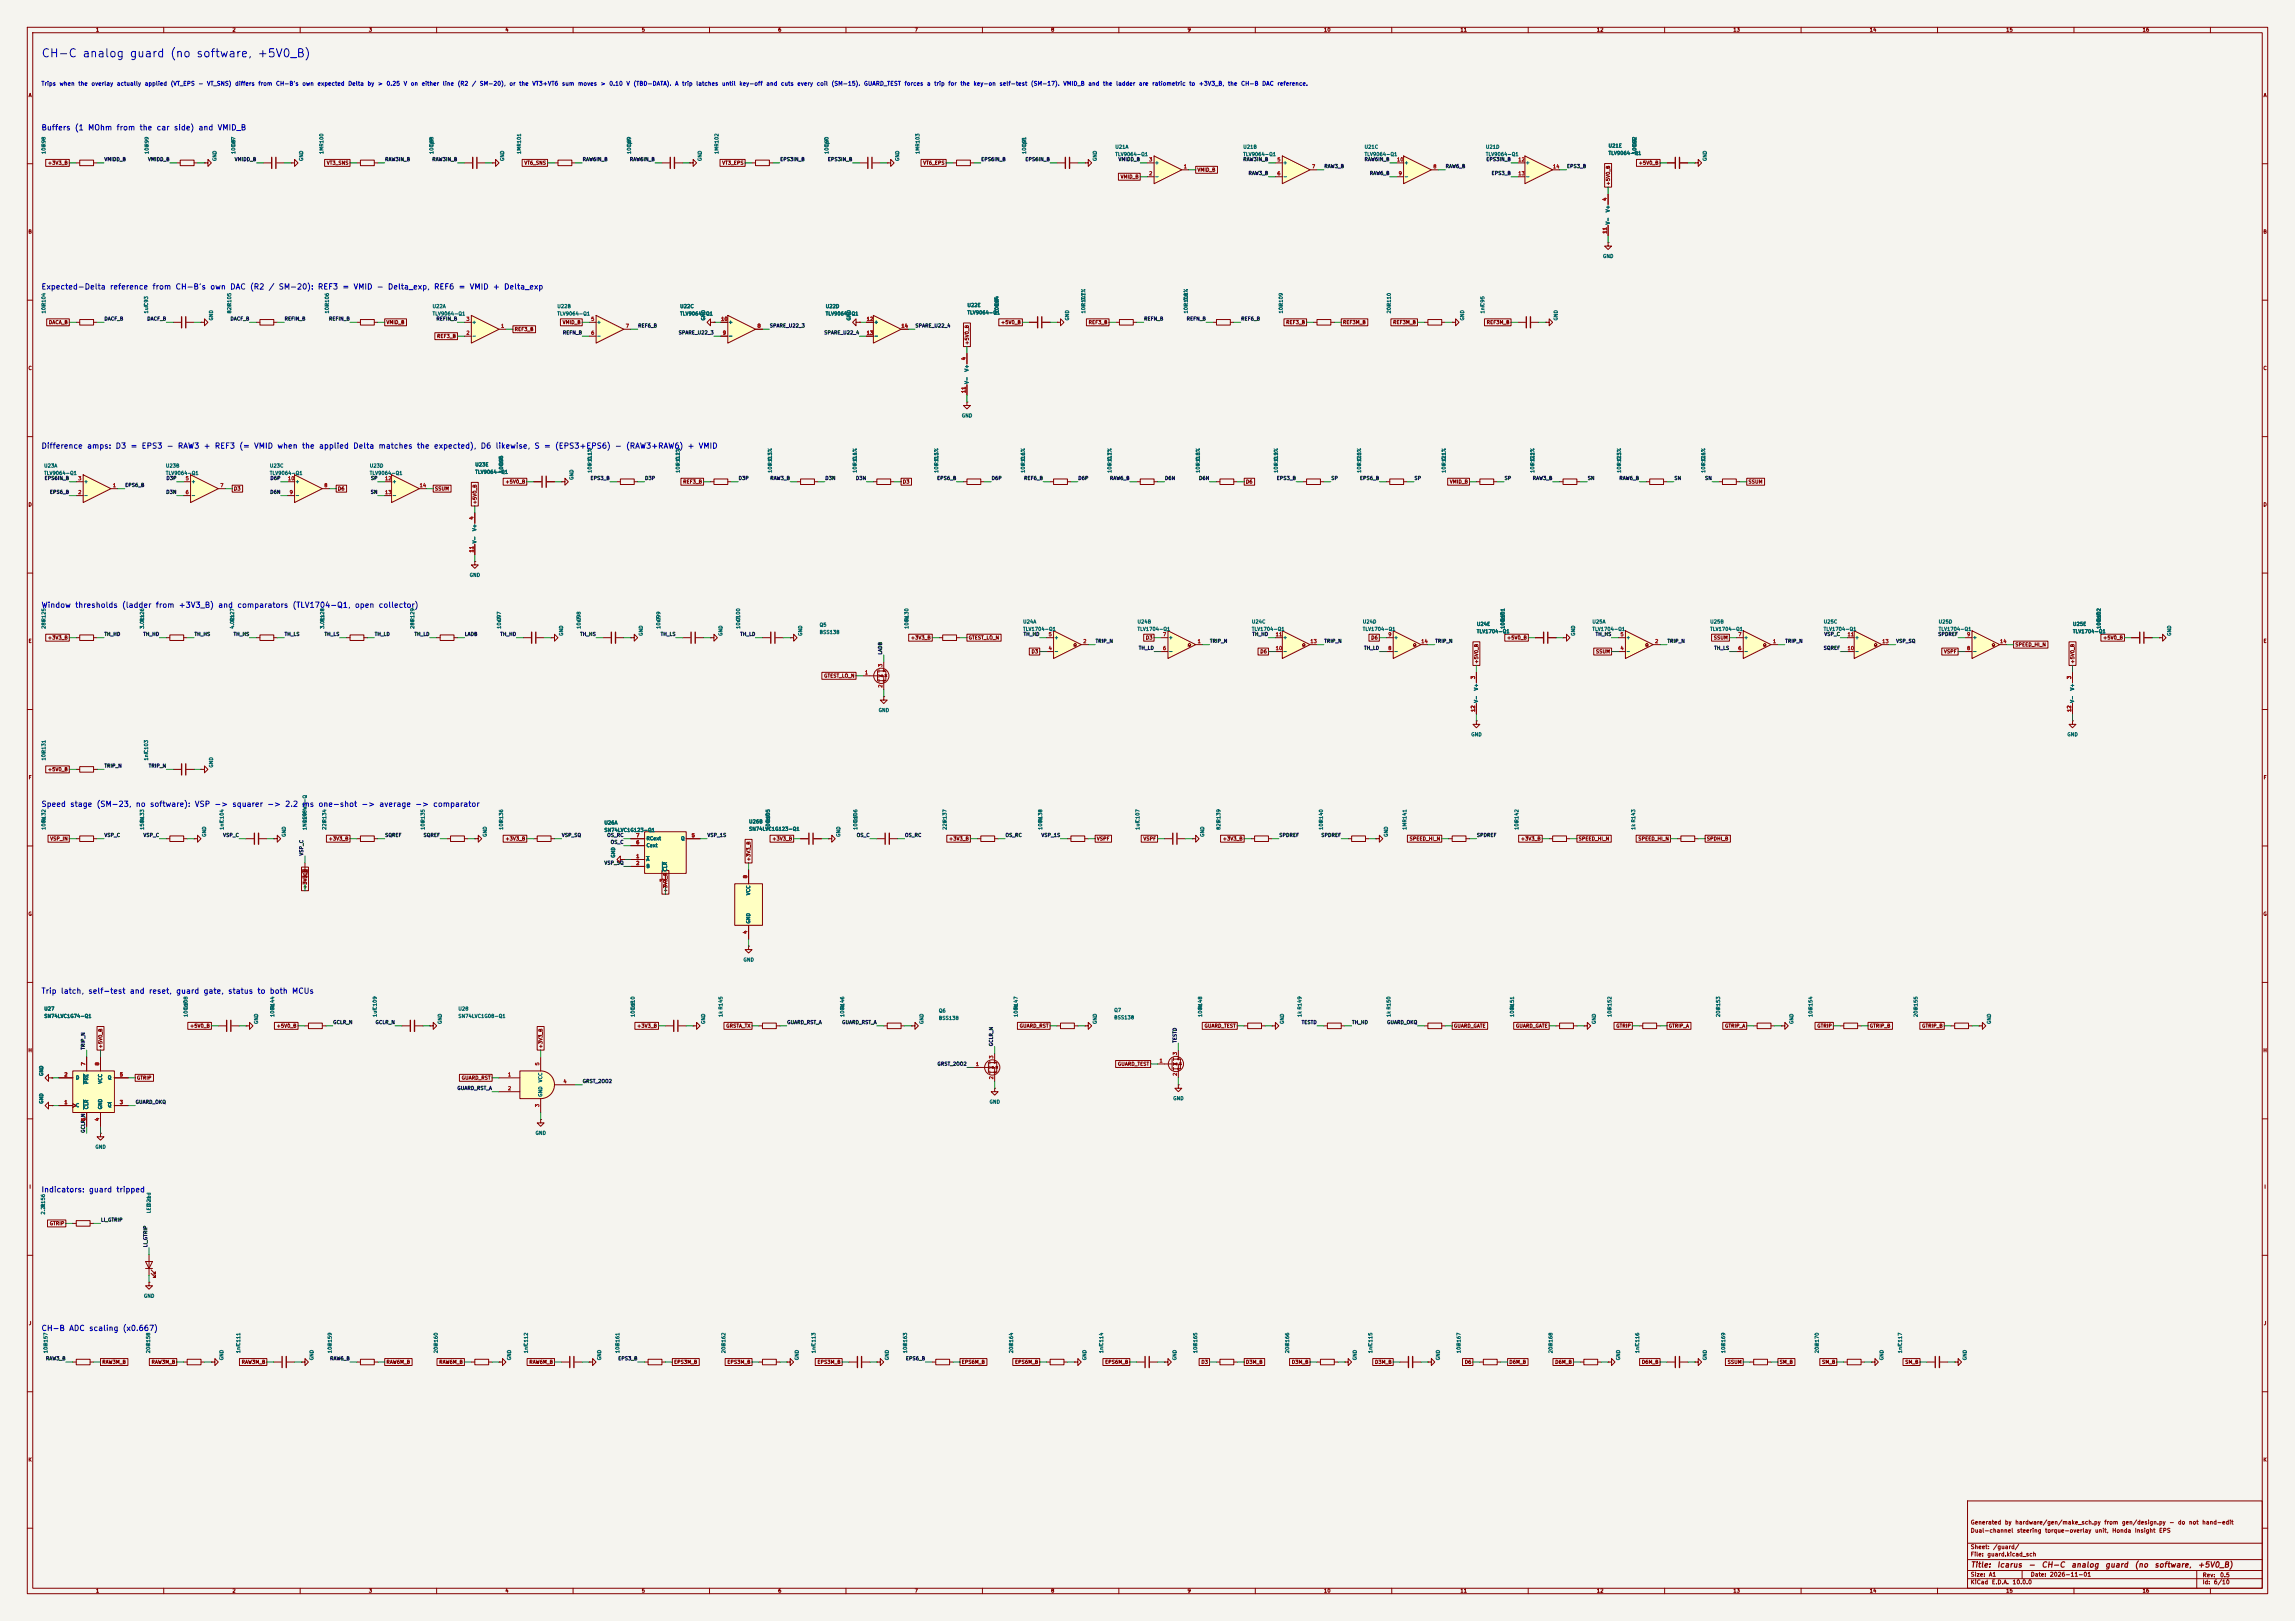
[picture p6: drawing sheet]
<svg xmlns="http://www.w3.org/2000/svg" width="841mm" height="594mm" viewBox="0 0 841 594" stroke-linecap="round" stroke-linejoin="round" font-family="sans-serif">
<defs><g id="words">
<g font-size="3" fill="#0000c2">
<text x="15" y="21.7">CH-C</text>
<text x="30" y="21.7">analog</text>
<text x="47.3" y="21.7">guard</text>
<text x="62.1" y="21.7">(no</text>
<text x="71.7" y="21.7">software,</text>
<text x="94.1" y="21.7">+5V0_B)</text>
</g>
<g font-size="2" fill="#0000c2">
<text x="15" y="48.2">Buffers</text>
<text x="27.2" y="48.2">(1</text>
<text x="32.1" y="48.2">MOhm</text>
<text x="42.5" y="48.2">from</text>
<text x="50.9" y="48.2">the</text>
<text x="57.2" y="48.2">car</text>
<text x="63.5" y="48.2">side)</text>
<text x="72.5" y="48.2">and</text>
<text x="79.6" y="48.2">VMID_B</text>
<text x="15" y="106.6">Expected-Delta</text>
<text x="40.1" y="106.6">reference</text>
<text x="55.7" y="106.6">from</text>
<text x="64.1" y="106.6">CH-B's</text>
<text x="76.8" y="106.6">own</text>
<text x="84.1" y="106.6">DAC</text>
<text x="91.4" y="106.6">(R2</text>
<text x="98.3" y="106.6">/</text>
<text x="101.9" y="106.6">SM-20):</text>
<text x="116.3" y="106.6">REF3</text>
<text x="125.3" y="106.6">=</text>
<text x="129.3" y="106.6">VMID</text>
<text x="137.9" y="106.6">-</text>
<text x="141.9" y="106.6">Delta_exp,</text>
<text x="158.8" y="106.6">REF6</text>
<text x="167.9" y="106.6">=</text>
<text x="171.9" y="106.6">VMID</text>
<text x="180.4" y="106.6">+</text>
<text x="184.5" y="106.6">Delta_exp</text>
<text x="15" y="164.9">Difference</text>
<text x="31.7" y="164.9">amps:</text>
<text x="42.2" y="164.9">D3</text>
<text x="47.6" y="164.9">=</text>
<text x="51.7" y="164.9">EPS3</text>
<text x="60.9" y="164.9">-</text>
<text x="65" y="164.9">RAW3</text>
<text x="74.4" y="164.9">+</text>
<text x="78.5" y="164.9">REF3</text>
<text x="87.5" y="164.9">(=</text>
<text x="92.9" y="164.9">VMID</text>
<text x="101.4" y="164.9">when</text>
<text x="110.4" y="164.9">the</text>
<text x="116.7" y="164.9">applied</text>
<text x="129.2" y="164.9">Delta</text>
<text x="138.5" y="164.9">matches</text>
<text x="152.6" y="164.9">the</text>
<text x="158.8" y="164.9">expected),</text>
<text x="175.9" y="164.9">D6</text>
<text x="181.4" y="164.9">likewise,</text>
<text x="195.7" y="164.9">S</text>
<text x="199.2" y="164.9">=</text>
<text x="203.2" y="164.9">(EPS3+EPS6)</text>
<text x="225.2" y="164.9">-</text>
<text x="229.2" y="164.9">(RAW3+RAW6)</text>
<text x="251.8" y="164.9">+</text>
<text x="255.8" y="164.9">VMID</text>
<text x="15" y="223.2">Window</text>
<text x="27.3" y="223.2">thresholds</text>
<text x="44.5" y="223.2">(ladder</text>
<text x="56.9" y="223.2">from</text>
<text x="65.3" y="223.2">+3V3_B)</text>
<text x="79.8" y="223.2">and</text>
<text x="86.8" y="223.2">comparators</text>
<text x="107" y="223.2">(TLV1704-Q1,</text>
<text x="129.8" y="223.2">open</text>
<text x="138.6" y="223.2">collector)</text>
<text x="15" y="296.1">Speed</text>
<text x="25.5" y="296.1">stage</text>
<text x="35.2" y="296.1">(SM-23,</text>
<text x="49.6" y="296.1">no</text>
<text x="54.8" y="296.1">software):</text>
<text x="71.2" y="296.1">VSP</text>
<text x="78.4" y="296.1">-&gt;</text>
<text x="84.9" y="296.1">squarer</text>
<text x="97.7" y="296.1">-&gt;</text>
<text x="104.3" y="296.1">2.2</text>
<text x="110.6" y="296.1">ms</text>
<text x="116.5" y="296.1">one-shot</text>
<text x="132.3" y="296.1">-&gt;</text>
<text x="138.8" y="296.1">average</text>
<text x="152" y="296.1">-&gt;</text>
<text x="158.5" y="296.1">comparator</text>
<text x="15" y="364.6">Trip</text>
<text x="22.1" y="364.6">latch,</text>
<text x="32.2" y="364.6">self-test</text>
<text x="47.4" y="364.6">and</text>
<text x="54.4" y="364.6">reset,</text>
<text x="64.3" y="364.6">guard</text>
<text x="74.4" y="364.6">gate,</text>
<text x="83.4" y="364.6">status</text>
<text x="94.1" y="364.6">to</text>
<text x="98.7" y="364.6">both</text>
<text x="106.8" y="364.6">MCUs</text>
<text x="15" y="437.4">Indicators:</text>
<text x="32.4" y="437.4">guard</text>
<text x="42.4" y="437.4">tripped</text>
<text x="15" y="488.2">CH-B</text>
<text x="25.2" y="488.2">ADC</text>
<text x="32.4" y="488.2">scaling</text>
<text x="44.8" y="488.2">(x0.667)</text>
</g>
<g font-size="2" fill="#840000">
<text x="722" y="574.9">Title:</text>
<text x="731.7" y="574.9">Icarus</text>
<text x="743.1" y="574.9">-</text>
<text x="747.9" y="574.9">CH-C</text>
<text x="758.8" y="574.9">analog</text>
<text x="771.2" y="574.9">guard</text>
<text x="782" y="574.9">(no</text>
<text x="789.3" y="574.9">software,</text>
<text x="805.2" y="574.9">+5V0_B)</text>
</g>
<g font-size="1.5" fill="#0000c2">
<text x="15" y="31.7">Trips</text>
<text x="21.7" y="31.7">when</text>
<text x="28.5" y="31.7">the</text>
<text x="33.3" y="31.7">overlay</text>
<text x="42.6" y="31.7">actually</text>
<text x="52.9" y="31.7">applied</text>
<text x="62.4" y="31.7">(VT_EPS</text>
<text x="72.5" y="31.7">-</text>
<text x="75.7" y="31.7">VT_SNS)</text>
<text x="86" y="31.7">differs</text>
<text x="94.5" y="31.7">from</text>
<text x="100.9" y="31.7">CH-B's</text>
<text x="110.6" y="31.7">own</text>
<text x="116.2" y="31.7">expected</text>
<text x="127.4" y="31.7">Delta</text>
<text x="134.5" y="31.7">by</text>
<text x="138.3" y="31.7">&gt;</text>
<text x="141.5" y="31.7">0.25</text>
<text x="147.8" y="31.7">V</text>
<text x="150.3" y="31.7">on</text>
<text x="154.4" y="31.7">either</text>
<text x="162.1" y="31.7">line</text>
<text x="167.5" y="31.7">(R2</text>
<text x="172.8" y="31.7">/</text>
<text x="175.6" y="31.7">SM-20),</text>
<text x="186.5" y="31.7">or</text>
<text x="190.1" y="31.7">the</text>
<text x="194.9" y="31.7">VT3+VT6</text>
<text x="205.8" y="31.7">sum</text>
<text x="211.6" y="31.7">moves</text>
<text x="219.9" y="31.7">&gt;</text>
<text x="223.1" y="31.7">0.10</text>
<text x="229.4" y="31.7">V</text>
<text x="232" y="31.7">(TBD-DATA).</text>
<text x="247.2" y="31.7">A</text>
<text x="249.8" y="31.7">trip</text>
<text x="254.9" y="31.7">latches</text>
<text x="264.4" y="31.7">until</text>
<text x="270.8" y="31.7">key-off</text>
<text x="280.6" y="31.7">and</text>
<text x="286" y="31.7">cuts</text>
<text x="292" y="31.7">every</text>
<text x="299.1" y="31.7">coil</text>
<text x="304.5" y="31.7">(SM-15).</text>
<text x="316.4" y="31.7">GUARD_TEST</text>
<text x="331.3" y="31.7">forces</text>
<text x="339.5" y="31.7">a</text>
<text x="342.2" y="31.7">trip</text>
<text x="347.3" y="31.7">for</text>
<text x="351.8" y="31.7">the</text>
<text x="356.6" y="31.7">key-on</text>
<text x="366.1" y="31.7">self-test</text>
<text x="377.6" y="31.7">(SM-17).</text>
<text x="389.5" y="31.7">VMID_B</text>
<text x="398.6" y="31.7">and</text>
<text x="404" y="31.7">the</text>
<text x="408.8" y="31.7">ladder</text>
<text x="417.2" y="31.7">are</text>
<text x="422" y="31.7">ratiometric</text>
<text x="435.6" y="31.7">to</text>
<text x="439.1" y="31.7">+3V3_B,</text>
<text x="449.8" y="31.7">the</text>
<text x="454.6" y="31.7">CH-B</text>
<text x="462.3" y="31.7">DAC</text>
<text x="467.9" y="31.7">reference.</text>
</g>
<g font-size="1.5" fill="#840000">
<text x="722" y="562">Dual-channel</text>
<text x="722" y="559">Generated</text>
<text x="734.5" y="559">by</text>
<text x="738.3" y="559">hardware/gen/make_sch.py</text>
<text x="738.9" y="562">steering</text>
<text x="749.2" y="562">torque-overlay</text>
<text x="767.5" y="562">unit,</text>
<text x="771" y="559">from</text>
<text x="773.8" y="562">Honda</text>
<text x="777.4" y="559">gen/design.py</text>
<text x="782.1" y="562">Insight</text>
<text x="791" y="562">EPS</text>
<text x="794.8" y="559">-</text>
<text x="797.9" y="559">do</text>
<text x="802" y="559">not</text>
<text x="806.8" y="559">hand-edit</text>
<text x="722" y="568">Sheet:</text>
<text x="730.2" y="568">/guard/</text>
<text x="722" y="570.7">File:</text>
<text x="728.1" y="570.7">guard.kicad_sch</text>
<text x="722" y="580.9">KiCad</text>
<text x="722" y="578.1">Size:</text>
<text x="728.7" y="578.1">A1</text>
<text x="729.7" y="580.9">E.D.A.</text>
<text x="737.3" y="580.9">10.0.0</text>
<text x="744" y="578.1">Date:</text>
<text x="751" y="578.1">2026-11-01</text>
<text x="807" y="578.3">Rev:</text>
<text x="807" y="580.9">Id:</text>
<text x="811.1" y="580.9">6/10</text>
<text x="813.4" y="578.3">0.5</text>
</g>
<g font-size="1.3" fill="#840000">
<text x="35" y="11.9">1</text>
<text x="85" y="11.9">2</text>
<text x="135" y="11.9">3</text>
<text x="185" y="11.9">4</text>
<text x="235" y="11.9">5</text>
<text x="285" y="11.9">6</text>
<text x="335" y="11.9">7</text>
<text x="385" y="11.9">8</text>
<text x="435" y="11.9">9</text>
<text x="485" y="11.9">10</text>
<text x="535" y="11.9">11</text>
<text x="585" y="11.9">12</text>
<text x="635" y="11.9">13</text>
<text x="685" y="11.9">14</text>
<text x="735" y="11.9">15</text>
<text x="785" y="11.9">16</text>
<text x="10.3" y="35.9">A</text>
<text x="829.3" y="35.9">A</text>
<text x="17.4" y="60.6">+3V3_B</text>
<text x="119.6" y="60.6">VT3_SNS</text>
<text x="192" y="60.6">VT6_SNS</text>
<text x="264.5" y="60.6">VT3_EPS</text>
<text x="338.2" y="60.6">VT6_EPS</text>
<text x="410.5" y="65.7">VMID_B</text>
<text x="438.6" y="63.2">VMID_B</text>
<text x="600.3" y="60.6">+5V0_B</text>
<text x="590.2" y="68.1" transform="rotate(-90 590.2 68.1)">+5V0_B</text>
<text x="10.3" y="85.9">B</text>
<text x="829.2" y="85.9">B</text>
<text x="17.8" y="119.1">DACA_B</text>
<text x="141.4" y="119.1">VMID_B</text>
<text x="206" y="119.1">VMID_B</text>
<text x="366.7" y="119.1">+5V0_B</text>
<text x="398.8" y="119.1">REF3_B</text>
<text x="471.2" y="119.1">REF3_B</text>
<text x="492" y="119.1">REF3M_B</text>
<text x="510.3" y="119.1">REF3M_B</text>
<text x="544.6" y="119.1">REF3M_B</text>
<text x="160" y="124.1">REF3_B</text>
<text x="188.4" y="121.6">REF3_B</text>
<text x="355.3" y="126.5" transform="rotate(-90 355.3 126.5)">+5V0_B</text>
<text x="10.3" y="135.9">C</text>
<text x="829.2" y="135.9">C</text>
<text x="185" y="177.5">+5V0_B</text>
<text x="250.2" y="177.5">REF3_B</text>
<text x="330.7" y="177.5">D3</text>
<text x="456.4" y="177.5">D6</text>
<text x="531.1" y="177.5">VMID_B</text>
<text x="640.6" y="177.5">SSUM</text>
<text x="10.3" y="185.9">D</text>
<text x="85.6" y="180">D3</text>
<text x="123.7" y="180">D6</text>
<text x="159.2" y="180">SSUM</text>
<text x="174.9" y="184.9" transform="rotate(-90 174.9 184.9)">+5V0_B</text>
<text x="829.2" y="185.9">D</text>
<text x="10.3" y="235.9">E</text>
<text x="17.4" y="234.6">+3V3_B</text>
<text x="333.6" y="234.6">+3V3_B</text>
<text x="354.8" y="234.6">GTEST_LO_N</text>
<text x="377.8" y="239.7">D3</text>
<text x="419.8" y="234.6">D3</text>
<text x="461.7" y="239.7">D6</text>
<text x="502.3" y="234.6">D6</text>
<text x="552.1" y="234.6">+5V0_B</text>
<text x="584.7" y="239.7">SSUM</text>
<text x="627.8" y="234.6">SSUM</text>
<text x="712.2" y="239.7">VSPF</text>
<text x="738.3" y="237.2">SPEED_HI_N</text>
<text x="770.5" y="234.6">+5V0_B</text>
<text x="829.3" y="235.9">E</text>
<text x="542" y="243.4" transform="rotate(-90 542 243.4)">+5V0_B</text>
<text x="760.4" y="243.4" transform="rotate(-90 760.4 243.4)">+5V0_B</text>
<text x="301.8" y="248.6">GTEST_LO_N</text>
<text x="10.3" y="285.9">F</text>
<text x="17.4" y="282.9">+5V0_B</text>
<text x="829.3" y="285.9">F</text>
<text x="18.2" y="308.3">VSP_IN</text>
<text x="120.3" y="308.3">+3V3_B</text>
<text x="185" y="308.3">+3V3_B</text>
<text x="282.8" y="308.3">+3V3_B</text>
<text x="347.6" y="308.3">+3V3_B</text>
<text x="401.8" y="308.3">VSPF</text>
<text x="418.8" y="308.3">VSPF</text>
<text x="447.9" y="308.3">+3V3_B</text>
<text x="516.4" y="308.3">SPEED_HI_N</text>
<text x="557.2" y="308.3">+3V3_B</text>
<text x="578.3" y="308.3">SPEED_HI_N</text>
<text x="600.2" y="308.3">SPEED_HI_N</text>
<text x="625.3" y="308.3">SPDHI_B</text>
<text x="275.3" y="315.8" transform="rotate(-90 275.3 315.8)">+3V3_B</text>
<text x="112.7" y="325.9" transform="rotate(-90 112.7 325.9)">+3V3_B</text>
<text x="244.8" y="327.2" transform="rotate(-90 244.8 327.2)">+3V3_B</text>
<text x="10.3" y="335.9">G</text>
<text x="829.2" y="335.9">G</text>
<text x="69.5" y="376.9">+5V0_B</text>
<text x="101.2" y="376.9">+5V0_B</text>
<text x="233.3" y="376.9">+3V3_B</text>
<text x="266" y="376.9">GRSTA_TX</text>
<text x="373.5" y="376.9">GUARD_RST</text>
<text x="441.2" y="376.9">GUARD_TEST</text>
<text x="532.6" y="376.9">GUARD_GATE</text>
<text x="555.3" y="376.9">GUARD_GATE</text>
<text x="592.1" y="376.9">GTRIP</text>
<text x="611.3" y="376.9">GTRIP_A</text>
<text x="632" y="376.9">GTRIP_A</text>
<text x="665.8" y="376.9">GTRIP</text>
<text x="685" y="376.9">GTRIP_B</text>
<text x="704.2" y="376.9">GTRIP_B</text>
<text x="10.2" y="385.9">H</text>
<text x="37.8" y="384.3" transform="rotate(-90 37.8 384.3)">+5V0_B</text>
<text x="199.1" y="384.3" transform="rotate(-90 199.1 384.3)">+3V3_B</text>
<text x="829.2" y="385.9">H</text>
<text x="50" y="395.9">GTRIP</text>
<text x="169" y="395.9">GUARD_RST</text>
<text x="409.5" y="390.8">GUARD_TEST</text>
<text x="10.6" y="435.9">I</text>
<text x="829.6" y="435.9">I</text>
<text x="18.1" y="449.3">GTRIP</text>
<text x="10.4" y="485.9">J</text>
<text x="829.4" y="485.9">J</text>
<text x="37.3" y="500.1">RAW3M_B</text>
<text x="55.4" y="500.1">RAW3M_B</text>
<text x="88.4" y="500.1">RAW3M_B</text>
<text x="141.4" y="500.1">RAW6M_B</text>
<text x="160.8" y="500.1">RAW6M_B</text>
<text x="193.8" y="500.1">RAW6M_B</text>
<text x="246.9" y="500.1">EPS3M_B</text>
<text x="266.4" y="500.1">EPS3M_B</text>
<text x="299.4" y="500.1">EPS3M_B</text>
<text x="352.3" y="500.1">EPS6M_B</text>
<text x="371.8" y="500.1">EPS6M_B</text>
<text x="404.8" y="500.1">EPS6M_B</text>
<text x="440.1" y="500.1">D3</text>
<text x="456.4" y="500.1">D3M_B</text>
<text x="473.2" y="500.1">D3M_B</text>
<text x="503.7" y="500.1">D3M_B</text>
<text x="536.6" y="500.1">D6</text>
<text x="552.9" y="500.1">D6M_B</text>
<text x="569.7" y="500.1">D6M_B</text>
<text x="601.5" y="500.1">D6M_B</text>
<text x="632.9" y="500.1">SSUM</text>
<text x="652" y="500.1">SM_B</text>
<text x="667.5" y="500.1">SM_B</text>
<text x="698" y="500.1">SM_B</text>
<text x="10.3" y="535.9">K</text>
<text x="829.2" y="535.9">K</text>
<text x="35" y="583.9">1</text>
<text x="85" y="583.9">2</text>
<text x="135" y="583.9">3</text>
<text x="185" y="583.9">4</text>
<text x="235" y="583.9">5</text>
<text x="285" y="583.9">6</text>
<text x="335" y="583.9">7</text>
<text x="385" y="583.9">8</text>
<text x="435" y="583.9">9</text>
<text x="485" y="583.9">10</text>
<text x="535" y="583.9">11</text>
<text x="585" y="583.9">12</text>
<text x="635" y="583.9">13</text>
<text x="685" y="583.9">14</text>
<text x="735" y="583.9">15</text>
<text x="785" y="583.9">16</text>
</g>
<g font-size="1.3" fill="#006464">
<text x="17" y="53.9" transform="rotate(-90 17 53.9)">R98</text>
<text x="54.7" y="53.9" transform="rotate(-90 54.7 53.9)">R99</text>
<text x="86.5" y="53.9" transform="rotate(-90 86.5 53.9)">C87</text>
<text x="159.1" y="53.9" transform="rotate(-90 159.1 53.9)">C88</text>
<text x="231.5" y="53.9" transform="rotate(-90 231.5 53.9)">C89</text>
<text x="303.9" y="53.9" transform="rotate(-90 303.9 53.9)">C90</text>
<text x="376.3" y="53.9" transform="rotate(-90 376.3 53.9)">C91</text>
<text x="599.9" y="53.9" transform="rotate(-90 599.9 53.9)">C92</text>
<text x="17" y="56.6" transform="rotate(-90 17 56.6)">10k</text>
<text x="54.7" y="56.6" transform="rotate(-90 54.7 56.6)">10k</text>
<text x="79.6" y="59.2" transform="rotate(-90 79.6 59.2)">GND</text>
<text x="86.5" y="56.6" transform="rotate(-90 86.5 56.6)">100nF</text>
<text x="111.4" y="59.2" transform="rotate(-90 111.4 59.2)">GND</text>
<text x="118.8" y="56.6" transform="rotate(-90 118.8 56.6)">1MR100</text>
<text x="159.1" y="56.6" transform="rotate(-90 159.1 56.6)">100pF</text>
<text x="185" y="59.2" transform="rotate(-90 185 59.2)">GND</text>
<text x="191.2" y="56.6" transform="rotate(-90 191.2 56.6)">1MR101</text>
<text x="231.5" y="56.6" transform="rotate(-90 231.5 56.6)">100pF</text>
<text x="257.4" y="59.2" transform="rotate(-90 257.4 59.2)">GND</text>
<text x="263.6" y="56.6" transform="rotate(-90 263.6 56.6)">1MR102</text>
<text x="303.9" y="56.6" transform="rotate(-90 303.9 56.6)">100pF</text>
<text x="329.8" y="59.2" transform="rotate(-90 329.8 59.2)">GND</text>
<text x="337.2" y="56.6" transform="rotate(-90 337.2 56.6)">1MR103</text>
<text x="376.3" y="56.6" transform="rotate(-90 376.3 56.6)">100pF</text>
<text x="402.2" y="59.2" transform="rotate(-90 402.2 59.2)">GND</text>
<text x="408.5" y="54.8">U21A</text>
<text x="408.5" y="57.5">TLV9064-Q1</text>
<text x="455.4" y="54.8">U21B</text>
<text x="455.4" y="57.5">TLV9064-Q1</text>
<text x="499.9" y="54.8">U21C</text>
<text x="499.9" y="57.5">TLV9064-Q1</text>
<text x="544.3" y="54.8">U21D</text>
<text x="544.3" y="57.5">TLV9064-Q1</text>
<text x="589.3" y="54.4">U21E</text>
<text x="589.3" y="57.1">TLV9064-Q1</text>
<text x="599.9" y="56.6" transform="rotate(-90 599.9 56.6)">100nF</text>
<text x="625.7" y="59.2" transform="rotate(-90 625.7 59.2)">GND</text>
<text x="423" y="65.6">-</text>
<text x="423" y="60.6">+</text>
<text x="470" y="60.6">+</text>
<text x="470" y="65.6">-</text>
<text x="514.5" y="65.6">-</text>
<text x="514.5" y="60.6">+</text>
<text x="558.9" y="60.6">+</text>
<text x="558.9" y="65.6">-</text>
<text x="590.1" y="77.9" transform="rotate(-90 590.1 77.9)">V+</text>
<text x="590.1" y="82.4" transform="rotate(-90 590.1 82.4)">V-</text>
<text x="587.2" y="94.8">GND</text>
<text x="17" y="112.3" transform="rotate(-90 17 112.3)">R104</text>
<text x="54.5" y="112.3" transform="rotate(-90 54.5 112.3)">C93</text>
<text x="85" y="112.3" transform="rotate(-90 85 112.3)">R105</text>
<text x="120.8" y="112.3" transform="rotate(-90 120.8 112.3)">R106</text>
<text x="158.3" y="113.2">U22A</text>
<text x="204.1" y="113.2">U22B</text>
<text x="249.1" y="113.2">U22C</text>
<text x="302.4" y="113.2">U22D</text>
<text x="354.3" y="112.8">U22E</text>
<text x="366.2" y="112.3" transform="rotate(-90 366.2 112.3)">C94</text>
<text x="398" y="112.3" transform="rotate(-90 398 112.3)">R107</text>
<text x="398" y="110.4" transform="rotate(-90 398 110.4)">0.1%</text>
<text x="435.5" y="112.3" transform="rotate(-90 435.5 112.3)">R108</text>
<text x="435.5" y="110.4" transform="rotate(-90 435.5 110.4)">0.1%</text>
<text x="470.4" y="112.3" transform="rotate(-90 470.4 112.3)">R109</text>
<text x="509.9" y="112.3" transform="rotate(-90 509.9 112.3)">R110</text>
<text x="544.2" y="112.3" transform="rotate(-90 544.2 112.3)">C95</text>
<text x="17" y="115" transform="rotate(-90 17 115)">10k</text>
<text x="54.5" y="115" transform="rotate(-90 54.5 115)">1uF</text>
<text x="78.3" y="117.6" transform="rotate(-90 78.3 117.6)">GND</text>
<text x="85" y="115" transform="rotate(-90 85 115)">82k</text>
<text x="120.8" y="115" transform="rotate(-90 120.8 115)">10k</text>
<text x="158.3" y="115.9">TLV9064-Q1</text>
<text x="172.8" y="119">+</text>
<text x="204.1" y="115.9">TLV9064-Q1</text>
<text x="218.6" y="119">+</text>
<text x="249.1" y="115.9">TLV9064-Q1</text>
<text x="258.7" y="117.6" transform="rotate(-90 258.7 117.6)">GND</text>
<text x="266.8" y="119">+</text>
<text x="302.4" y="115.9">TLV9064-Q1</text>
<text x="312" y="117.6" transform="rotate(-90 312 117.6)">GND</text>
<text x="320.2" y="119">+</text>
<text x="354.3" y="115.5">TLV9064-Q1</text>
<text x="366.2" y="115" transform="rotate(-90 366.2 115)">100nF</text>
<text x="392" y="117.6" transform="rotate(-90 392 117.6)">GND</text>
<text x="398" y="115" transform="rotate(-90 398 115)">10k</text>
<text x="435.5" y="115" transform="rotate(-90 435.5 115)">10k</text>
<text x="470.4" y="115" transform="rotate(-90 470.4 115)">10k</text>
<text x="509.9" y="115" transform="rotate(-90 509.9 115)">20k</text>
<text x="536.8" y="117.6" transform="rotate(-90 536.8 117.6)">GND</text>
<text x="544.2" y="115" transform="rotate(-90 544.2 115)">1nF</text>
<text x="571.1" y="117.6" transform="rotate(-90 571.1 117.6)">GND</text>
<text x="172.8" y="124.1">-</text>
<text x="218.6" y="124.1">-</text>
<text x="266.8" y="124.1">-</text>
<text x="320.2" y="124.1">-</text>
<text x="355.2" y="136.3" transform="rotate(-90 355.2 136.3)">V+</text>
<text x="355.2" y="140.8" transform="rotate(-90 355.2 140.8)">V-</text>
<text x="352.3" y="153.3">GND</text>
<text x="16" y="171.6">U23A</text>
<text x="60.6" y="171.6">U23B</text>
<text x="98.7" y="171.6">U23C</text>
<text x="135.3" y="171.6">U23D</text>
<text x="174" y="171.2">U23E</text>
<text x="174" y="173.9">TLV9064-Q1</text>
<text x="184.6" y="173.4" transform="rotate(-90 184.6 173.4)">100nF</text>
<text x="184.6" y="170.7" transform="rotate(-90 184.6 170.7)">C96</text>
<text x="217.1" y="173.4" transform="rotate(-90 217.1 173.4)">10k</text>
<text x="217.1" y="170.7" transform="rotate(-90 217.1 170.7)">R111</text>
<text x="217.1" y="168.8" transform="rotate(-90 217.1 168.8)">0.1%</text>
<text x="249.4" y="173.4" transform="rotate(-90 249.4 173.4)">10k</text>
<text x="249.4" y="170.7" transform="rotate(-90 249.4 170.7)">R112</text>
<text x="249.4" y="168.8" transform="rotate(-90 249.4 168.8)">0.1%</text>
<text x="283.1" y="173.4" transform="rotate(-90 283.1 173.4)">10k</text>
<text x="283.1" y="170.7" transform="rotate(-90 283.1 170.7)">R113</text>
<text x="283.1" y="168.8" transform="rotate(-90 283.1 168.8)">0.1%</text>
<text x="314.2" y="173.4" transform="rotate(-90 314.2 173.4)">10k</text>
<text x="314.2" y="170.7" transform="rotate(-90 314.2 170.7)">R114</text>
<text x="314.2" y="168.8" transform="rotate(-90 314.2 168.8)">0.1%</text>
<text x="344.1" y="173.4" transform="rotate(-90 344.1 173.4)">10k</text>
<text x="344.1" y="170.7" transform="rotate(-90 344.1 170.7)">R115</text>
<text x="344.1" y="168.8" transform="rotate(-90 344.1 168.8)">0.1%</text>
<text x="375.8" y="173.4" transform="rotate(-90 375.8 173.4)">10k</text>
<text x="375.8" y="170.7" transform="rotate(-90 375.8 170.7)">R116</text>
<text x="375.8" y="168.8" transform="rotate(-90 375.8 168.8)">0.1%</text>
<text x="407.6" y="173.4" transform="rotate(-90 407.6 173.4)">10k</text>
<text x="407.6" y="170.7" transform="rotate(-90 407.6 170.7)">R117</text>
<text x="407.6" y="168.8" transform="rotate(-90 407.6 168.8)">0.1%</text>
<text x="439.9" y="173.4" transform="rotate(-90 439.9 173.4)">10k</text>
<text x="439.9" y="170.7" transform="rotate(-90 439.9 170.7)">R118</text>
<text x="439.9" y="168.8" transform="rotate(-90 439.9 168.8)">0.1%</text>
<text x="468.5" y="173.4" transform="rotate(-90 468.5 173.4)">10k</text>
<text x="468.5" y="170.7" transform="rotate(-90 468.5 170.7)">R119</text>
<text x="468.5" y="168.8" transform="rotate(-90 468.5 168.8)">0.1%</text>
<text x="499" y="173.4" transform="rotate(-90 499 173.4)">10k</text>
<text x="499" y="170.7" transform="rotate(-90 499 170.7)">R120</text>
<text x="499" y="168.8" transform="rotate(-90 499 168.8)">0.1%</text>
<text x="530" y="173.4" transform="rotate(-90 530 173.4)">10k</text>
<text x="530" y="170.7" transform="rotate(-90 530 170.7)">R121</text>
<text x="530" y="168.8" transform="rotate(-90 530 168.8)">0.1%</text>
<text x="562.5" y="173.4" transform="rotate(-90 562.5 173.4)">10k</text>
<text x="562.5" y="170.7" transform="rotate(-90 562.5 170.7)">R122</text>
<text x="562.5" y="168.8" transform="rotate(-90 562.5 168.8)">0.1%</text>
<text x="594.3" y="173.4" transform="rotate(-90 594.3 173.4)">10k</text>
<text x="594.3" y="170.7" transform="rotate(-90 594.3 170.7)">R123</text>
<text x="594.3" y="168.8" transform="rotate(-90 594.3 168.8)">0.1%</text>
<text x="625.1" y="173.4" transform="rotate(-90 625.1 173.4)">10k</text>
<text x="625.1" y="170.7" transform="rotate(-90 625.1 170.7)">R124</text>
<text x="625.1" y="168.8" transform="rotate(-90 625.1 168.8)">0.1%</text>
<text x="16" y="174.3">TLV9064-Q1</text>
<text x="30.6" y="177.4">+</text>
<text x="60.6" y="174.3">TLV9064-Q1</text>
<text x="70" y="177.4">+</text>
<text x="98.7" y="174.3">TLV9064-Q1</text>
<text x="108.1" y="177.4">+</text>
<text x="135.3" y="174.3">TLV9064-Q1</text>
<text x="143.6" y="177.4">+</text>
<text x="210.4" y="176" transform="rotate(-90 210.4 176)">GND</text>
<text x="30.6" y="182.5">-</text>
<text x="70" y="182.5">-</text>
<text x="108.1" y="182.5">-</text>
<text x="143.6" y="182.5">-</text>
<text x="174.9" y="194.8" transform="rotate(-90 174.9 194.8)">V+</text>
<text x="174.9" y="199.3" transform="rotate(-90 174.9 199.3)">V-</text>
<text x="172" y="211.7">GND</text>
<text x="17" y="227.9" transform="rotate(-90 17 227.9)">R125</text>
<text x="53" y="227.9" transform="rotate(-90 53 227.9)">R126</text>
<text x="86.1" y="227.9" transform="rotate(-90 86.1 227.9)">R127</text>
<text x="119.1" y="227.9" transform="rotate(-90 119.1 227.9)">R128</text>
<text x="152.1" y="227.9" transform="rotate(-90 152.1 227.9)">R129</text>
<text x="183.8" y="227.9" transform="rotate(-90 183.8 227.9)">C97</text>
<text x="213.1" y="227.9" transform="rotate(-90 213.1 227.9)">C98</text>
<text x="242.3" y="227.9" transform="rotate(-90 242.3 227.9)">C99</text>
<text x="271.5" y="227.9" transform="rotate(-90 271.5 227.9)">C100</text>
<text x="333.2" y="227.9" transform="rotate(-90 333.2 227.9)">R130</text>
<text x="551.6" y="227.9" transform="rotate(-90 551.6 227.9)">C101</text>
<text x="770.1" y="227.9" transform="rotate(-90 770.1 227.9)">C102</text>
<text x="17" y="230.6" transform="rotate(-90 17 230.6)">28k</text>
<text x="53" y="230.6" transform="rotate(-90 53 230.6)">3.01k</text>
<text x="86.1" y="230.6" transform="rotate(-90 86.1 230.6)">4.02k</text>
<text x="119.1" y="230.6" transform="rotate(-90 119.1 230.6)">3.01k</text>
<text x="152.1" y="230.6" transform="rotate(-90 152.1 230.6)">28k</text>
<text x="183.8" y="230.6" transform="rotate(-90 183.8 230.6)">10nF</text>
<text x="206.6" y="233.2" transform="rotate(-90 206.6 233.2)">GND</text>
<text x="213.1" y="230.6" transform="rotate(-90 213.1 230.6)">10nF</text>
<text x="235.8" y="233.2" transform="rotate(-90 235.8 233.2)">GND</text>
<text x="242.3" y="230.6" transform="rotate(-90 242.3 230.6)">10nF</text>
<text x="265" y="233.2" transform="rotate(-90 265 233.2)">GND</text>
<text x="271.5" y="230.6" transform="rotate(-90 271.5 230.6)">10nF</text>
<text x="294.2" y="233.2" transform="rotate(-90 294.2 233.2)">GND</text>
<text x="300.2" y="232.6">BSS138</text>
<text x="300.2" y="229.9">Q5</text>
<text x="333.2" y="230.6" transform="rotate(-90 333.2 230.6)">100k</text>
<text x="374.8" y="228.8">U24A</text>
<text x="374.8" y="231.5">TLV1704-Q1</text>
<text x="416.7" y="228.8">U24B</text>
<text x="416.7" y="231.5">TLV1704-Q1</text>
<text x="458.6" y="228.8">U24C</text>
<text x="458.6" y="231.5">TLV1704-Q1</text>
<text x="499.2" y="228.8">U24D</text>
<text x="499.2" y="231.5">TLV1704-Q1</text>
<text x="541" y="229.6">U24E</text>
<text x="541" y="232.3">TLV1704-Q1</text>
<text x="551.6" y="230.6" transform="rotate(-90 551.6 230.6)">100nF</text>
<text x="577.4" y="233.2" transform="rotate(-90 577.4 233.2)">GND</text>
<text x="583.4" y="228.8">U25A</text>
<text x="583.4" y="231.5">TLV1704-Q1</text>
<text x="626.5" y="228.8">U25B</text>
<text x="626.5" y="231.5">TLV1704-Q1</text>
<text x="668.1" y="228.8">U25C</text>
<text x="668.1" y="231.5">TLV1704-Q1</text>
<text x="710.3" y="228.8">U25D</text>
<text x="710.3" y="231.5">TLV1704-Q1</text>
<text x="759.5" y="229.6">U25E</text>
<text x="759.5" y="232.3">TLV1704-Q1</text>
<text x="770.1" y="230.6" transform="rotate(-90 770.1 230.6)">100nF</text>
<text x="795.9" y="233.2" transform="rotate(-90 795.9 233.2)">GND</text>
<text x="386.2" y="239.6">-</text>
<text x="386.2" y="234.5">+</text>
<text x="428.1" y="239.6">-</text>
<text x="428.1" y="234.5">+</text>
<text x="470" y="239.6">-</text>
<text x="470" y="234.5">+</text>
<text x="510.7" y="239.6">-</text>
<text x="510.7" y="234.5">+</text>
<text x="595.8" y="239.6">-</text>
<text x="595.8" y="234.5">+</text>
<text x="638.9" y="239.6">-</text>
<text x="638.9" y="234.5">+</text>
<text x="679.6" y="239.6">-</text>
<text x="679.6" y="234.5">+</text>
<text x="722.8" y="239.6">-</text>
<text x="722.8" y="234.5">+</text>
<text x="541.9" y="257.7" transform="rotate(-90 541.9 257.7)">V-</text>
<text x="541.9" y="253.2" transform="rotate(-90 541.9 253.2)">V+</text>
<text x="760.3" y="257.7" transform="rotate(-90 760.3 257.7)">V-</text>
<text x="760.3" y="253.2" transform="rotate(-90 760.3 253.2)">V+</text>
<text x="321.8" y="261.2">GND</text>
<text x="539" y="270.1">GND</text>
<text x="757.4" y="270.1">GND</text>
<text x="17" y="278.9" transform="rotate(-90 17 278.9)">10k</text>
<text x="17" y="276.2" transform="rotate(-90 17 276.2)">R131</text>
<text x="54.5" y="278.9" transform="rotate(-90 54.5 278.9)">1nF</text>
<text x="54.5" y="276.2" transform="rotate(-90 54.5 276.2)">C103</text>
<text x="78.3" y="281.4" transform="rotate(-90 78.3 281.4)">GND</text>
<text x="17" y="304.3" transform="rotate(-90 17 304.3)">100k</text>
<text x="17" y="301.6" transform="rotate(-90 17 301.6)">R132</text>
<text x="53" y="304.3" transform="rotate(-90 53 304.3)">150k</text>
<text x="53" y="301.6" transform="rotate(-90 53 301.6)">R133</text>
<text x="82.2" y="304.3" transform="rotate(-90 82.2 304.3)">1nF</text>
<text x="82.2" y="301.6" transform="rotate(-90 82.2 301.6)">C104</text>
<text x="112.6" y="304.4" transform="rotate(-90 112.6 304.4)">1N4148WS-Q</text>
<text x="112.6" y="301.7" transform="rotate(-90 112.6 301.7)">D20</text>
<text x="119.8" y="304.3" transform="rotate(-90 119.8 304.3)">22k</text>
<text x="119.8" y="301.6" transform="rotate(-90 119.8 301.6)">R134</text>
<text x="155.9" y="304.3" transform="rotate(-90 155.9 304.3)">10k</text>
<text x="155.9" y="301.6" transform="rotate(-90 155.9 301.6)">R135</text>
<text x="184.6" y="304.3" transform="rotate(-90 184.6 304.3)">10k</text>
<text x="184.6" y="301.6" transform="rotate(-90 184.6 301.6)">R136</text>
<text x="221.3" y="302.4">U26A</text>
<text x="221.3" y="305.1">SN74LVC1G123-Q1</text>
<text x="274.3" y="302">U26B</text>
<text x="274.3" y="304.7">SN74LVC1G123-Q1</text>
<text x="282.4" y="304.3" transform="rotate(-90 282.4 304.3)">100nF</text>
<text x="282.4" y="301.6" transform="rotate(-90 282.4 301.6)">C105</text>
<text x="314.4" y="304.3" transform="rotate(-90 314.4 304.3)">100nF</text>
<text x="314.4" y="301.6" transform="rotate(-90 314.4 301.6)">C106</text>
<text x="347.2" y="304.3" transform="rotate(-90 347.2 304.3)">22k</text>
<text x="347.2" y="301.6" transform="rotate(-90 347.2 301.6)">R137</text>
<text x="382.2" y="304.3" transform="rotate(-90 382.2 304.3)">100k</text>
<text x="382.2" y="301.6" transform="rotate(-90 382.2 301.6)">R138</text>
<text x="417.8" y="304.3" transform="rotate(-90 417.8 304.3)">1uF</text>
<text x="417.8" y="301.6" transform="rotate(-90 417.8 301.6)">C107</text>
<text x="447.5" y="304.3" transform="rotate(-90 447.5 304.3)">82k</text>
<text x="447.5" y="301.6" transform="rotate(-90 447.5 301.6)">R139</text>
<text x="485.1" y="304.3" transform="rotate(-90 485.1 304.3)">10k</text>
<text x="485.1" y="301.6" transform="rotate(-90 485.1 301.6)">R140</text>
<text x="515.7" y="304.3" transform="rotate(-90 515.7 304.3)">1MR141</text>
<text x="556.7" y="304.3" transform="rotate(-90 556.7 304.3)">10k</text>
<text x="556.7" y="301.6" transform="rotate(-90 556.7 301.6)">R142</text>
<text x="599.5" y="304.3" transform="rotate(-90 599.5 304.3)">1k R143</text>
<text x="75.8" y="306.8" transform="rotate(-90 75.8 306.8)">GND</text>
<text x="105" y="306.8" transform="rotate(-90 105 306.8)">GND</text>
<text x="178.7" y="306.8" transform="rotate(-90 178.7 306.8)">GND</text>
<text x="236.7" y="310.7">Cext</text>
<text x="236.7" y="308.2">RCext</text>
<text x="249.4" y="308.2">Q</text>
<text x="308.2" y="306.8" transform="rotate(-90 308.2 306.8)">GND</text>
<text x="441.6" y="306.8" transform="rotate(-90 441.6 306.8)">GND</text>
<text x="508.9" y="306.8" transform="rotate(-90 508.9 306.8)">GND</text>
<text x="225.7" y="314.5" transform="rotate(-90 225.7 314.5)">GND</text>
<text x="236.7" y="315.8">A</text>
<text x="236.7" y="318.4">B</text>
<text x="244.7" y="319.5" transform="rotate(-90 244.7 319.5)">CLR</text>
<text x="275.2" y="328.2" transform="rotate(-90 275.2 328.2)">VCC</text>
<text x="275.2" y="338.6" transform="rotate(-90 275.2 338.6)">GND</text>
<text x="272.3" y="352.7">GND</text>
<text x="16.1" y="370.6">U27</text>
<text x="69" y="370.1" transform="rotate(-90 69 370.1)">C108</text>
<text x="100.8" y="370.1" transform="rotate(-90 100.8 370.1)">R144</text>
<text x="138.3" y="370.1" transform="rotate(-90 138.3 370.1)">C109</text>
<text x="167.8" y="370.6">U28</text>
<text x="232.9" y="370.1" transform="rotate(-90 232.9 370.1)">C110</text>
<text x="309.6" y="370.1" transform="rotate(-90 309.6 370.1)">R146</text>
<text x="343.9" y="371.3">Q6</text>
<text x="373.2" y="370.1" transform="rotate(-90 373.2 370.1)">R147</text>
<text x="408.1" y="371.1">Q7</text>
<text x="440.8" y="370.1" transform="rotate(-90 440.8 370.1)">R148</text>
<text x="555.1" y="370.1" transform="rotate(-90 555.1 370.1)">R151</text>
<text x="590.8" y="370.1" transform="rotate(-90 590.8 370.1)">R152</text>
<text x="630.6" y="370.1" transform="rotate(-90 630.6 370.1)">R153</text>
<text x="664.4" y="370.1" transform="rotate(-90 664.4 370.1)">R154</text>
<text x="703" y="370.1" transform="rotate(-90 703 370.1)">R155</text>
<text x="16.1" y="373.3">SN74LVC1G74-Q1</text>
<text x="69" y="372.8" transform="rotate(-90 69 372.8)">100nF</text>
<text x="94.8" y="375.4" transform="rotate(-90 94.8 375.4)">GND</text>
<text x="100.8" y="372.8" transform="rotate(-90 100.8 372.8)">100k</text>
<text x="138.3" y="372.8" transform="rotate(-90 138.3 372.8)">1uF</text>
<text x="162.2" y="375.4" transform="rotate(-90 162.2 375.4)">GND</text>
<text x="167.8" y="373.3">SN74LVC1G08-Q1</text>
<text x="232.9" y="372.8" transform="rotate(-90 232.9 372.8)">100nF</text>
<text x="258.7" y="375.4" transform="rotate(-90 258.7 375.4)">GND</text>
<text x="265.1" y="372.8" transform="rotate(-90 265.1 372.8)">1k R145</text>
<text x="309.6" y="372.8" transform="rotate(-90 309.6 372.8)">100k</text>
<text x="338.7" y="375.4" transform="rotate(-90 338.7 375.4)">GND</text>
<text x="343.9" y="374">BSS138</text>
<text x="373.2" y="372.8" transform="rotate(-90 373.2 372.8)">100k</text>
<text x="402.2" y="375.4" transform="rotate(-90 402.2 375.4)">GND</text>
<text x="408.1" y="373.8">BSS138</text>
<text x="440.8" y="372.8" transform="rotate(-90 440.8 372.8)">100k</text>
<text x="470.8" y="375.4" transform="rotate(-90 470.8 375.4)">GND</text>
<text x="477.2" y="372.8" transform="rotate(-90 477.2 372.8)">1k R149</text>
<text x="509.8" y="372.8" transform="rotate(-90 509.8 372.8)">1k R150</text>
<text x="555.1" y="372.8" transform="rotate(-90 555.1 372.8)">100k</text>
<text x="585.1" y="375.4" transform="rotate(-90 585.1 375.4)">GND</text>
<text x="590.8" y="372.8" transform="rotate(-90 590.8 372.8)">10k</text>
<text x="630.6" y="372.8" transform="rotate(-90 630.6 372.8)">20k</text>
<text x="657.5" y="375.4" transform="rotate(-90 657.5 375.4)">GND</text>
<text x="664.4" y="372.8" transform="rotate(-90 664.4 372.8)">10k</text>
<text x="703" y="372.8" transform="rotate(-90 703 372.8)">20k</text>
<text x="729.8" y="375.4" transform="rotate(-90 729.8 375.4)">GND</text>
<text x="16.1" y="394.5" transform="rotate(-90 16.1 394.5)">GND</text>
<text x="27.7" y="395.8">D</text>
<text x="39.4" y="395.8">Q</text>
<text x="32.6" y="397.3" transform="rotate(-90 32.6 397.3)">PRE</text>
<text x="37.7" y="397.3" transform="rotate(-90 37.7 397.3)">VCC</text>
<text x="199" y="396.8" transform="rotate(-90 199 396.8)">VCC</text>
<text x="16.1" y="404.6" transform="rotate(-90 16.1 404.6)">GND</text>
<text x="27.7" y="406">C</text>
<text x="32.6" y="406.7" transform="rotate(-90 32.6 406.7)">CLR</text>
<text x="37.7" y="406.7" transform="rotate(-90 37.7 406.7)">GND</text>
<text x="39.4" y="406">Q</text>
<text x="199" y="402.1" transform="rotate(-90 199 402.1)">GND</text>
<text x="362.5" y="404.7">GND</text>
<text x="429.8" y="403.5">GND</text>
<text x="196.1" y="416.2">GND</text>
<text x="34.8" y="421.2">GND</text>
<text x="16.7" y="442.5" transform="rotate(-90 16.7 442.5)">R156</text>
<text x="55.5" y="442" transform="rotate(-90 55.5 442)">D21</text>
<text x="55.5" y="440.1" transform="rotate(-90 55.5 440.1)">red</text>
<text x="16.7" y="445.2" transform="rotate(-90 16.7 445.2)">2.2k</text>
<text x="55.5" y="444.7" transform="rotate(-90 55.5 444.7)">LED</text>
<text x="52.6" y="475.8">GND</text>
<text x="17.7" y="496" transform="rotate(-90 17.7 496)">10k</text>
<text x="17.7" y="493.3" transform="rotate(-90 17.7 493.3)">R157</text>
<text x="55.3" y="496" transform="rotate(-90 55.3 496)">20k</text>
<text x="55.3" y="493.3" transform="rotate(-90 55.3 493.3)">R158</text>
<text x="88.3" y="496" transform="rotate(-90 88.3 496)">1nF</text>
<text x="88.3" y="493.3" transform="rotate(-90 88.3 493.3)">C111</text>
<text x="121.8" y="496" transform="rotate(-90 121.8 496)">10k</text>
<text x="121.8" y="493.3" transform="rotate(-90 121.8 493.3)">R159</text>
<text x="160.7" y="496" transform="rotate(-90 160.7 496)">20k</text>
<text x="160.7" y="493.3" transform="rotate(-90 160.7 493.3)">R160</text>
<text x="193.7" y="496" transform="rotate(-90 193.7 496)">1nF</text>
<text x="193.7" y="493.3" transform="rotate(-90 193.7 493.3)">C112</text>
<text x="227.2" y="496" transform="rotate(-90 227.2 496)">10k</text>
<text x="227.2" y="493.3" transform="rotate(-90 227.2 493.3)">R161</text>
<text x="266.1" y="496" transform="rotate(-90 266.1 496)">20k</text>
<text x="266.1" y="493.3" transform="rotate(-90 266.1 493.3)">R162</text>
<text x="299.1" y="496" transform="rotate(-90 299.1 496)">1nF</text>
<text x="299.1" y="493.3" transform="rotate(-90 299.1 493.3)">C113</text>
<text x="332.7" y="496" transform="rotate(-90 332.7 496)">10k</text>
<text x="332.7" y="493.3" transform="rotate(-90 332.7 493.3)">R163</text>
<text x="371.5" y="496" transform="rotate(-90 371.5 496)">20k</text>
<text x="371.5" y="493.3" transform="rotate(-90 371.5 493.3)">R164</text>
<text x="404.5" y="496" transform="rotate(-90 404.5 496)">1nF</text>
<text x="404.5" y="493.3" transform="rotate(-90 404.5 493.3)">C114</text>
<text x="439" y="496" transform="rotate(-90 439 496)">10k</text>
<text x="439" y="493.3" transform="rotate(-90 439 493.3)">R165</text>
<text x="472.7" y="496" transform="rotate(-90 472.7 496)">20k</text>
<text x="472.7" y="493.3" transform="rotate(-90 472.7 493.3)">R166</text>
<text x="503.2" y="496" transform="rotate(-90 503.2 496)">1nF</text>
<text x="503.2" y="493.3" transform="rotate(-90 503.2 493.3)">C115</text>
<text x="535.5" y="496" transform="rotate(-90 535.5 496)">10k</text>
<text x="535.5" y="493.3" transform="rotate(-90 535.5 493.3)">R167</text>
<text x="569.2" y="496" transform="rotate(-90 569.2 496)">20k</text>
<text x="569.2" y="493.3" transform="rotate(-90 569.2 493.3)">R168</text>
<text x="600.9" y="496" transform="rotate(-90 600.9 496)">1nF</text>
<text x="600.9" y="493.3" transform="rotate(-90 600.9 493.3)">C116</text>
<text x="632.5" y="496" transform="rotate(-90 632.5 496)">10k</text>
<text x="632.5" y="493.3" transform="rotate(-90 632.5 493.3)">R169</text>
<text x="666.8" y="496" transform="rotate(-90 666.8 496)">20k</text>
<text x="666.8" y="493.3" transform="rotate(-90 666.8 493.3)">R170</text>
<text x="697.2" y="496" transform="rotate(-90 697.2 496)">1nF</text>
<text x="697.2" y="493.3" transform="rotate(-90 697.2 493.3)">C117</text>
<text x="82.1" y="498.6" transform="rotate(-90 82.1 498.6)">GND</text>
<text x="115.2" y="498.6" transform="rotate(-90 115.2 498.6)">GND</text>
<text x="187.6" y="498.6" transform="rotate(-90 187.6 498.6)">GND</text>
<text x="220.6" y="498.6" transform="rotate(-90 220.6 498.6)">GND</text>
<text x="293" y="498.6" transform="rotate(-90 293 498.6)">GND</text>
<text x="326" y="498.6" transform="rotate(-90 326 498.6)">GND</text>
<text x="398.4" y="498.6" transform="rotate(-90 398.4 498.6)">GND</text>
<text x="431.4" y="498.6" transform="rotate(-90 431.4 498.6)">GND</text>
<text x="497.4" y="498.6" transform="rotate(-90 497.4 498.6)">GND</text>
<text x="527.9" y="498.6" transform="rotate(-90 527.9 498.6)">GND</text>
<text x="594" y="498.6" transform="rotate(-90 594 498.6)">GND</text>
<text x="625.7" y="498.6" transform="rotate(-90 625.7 498.6)">GND</text>
<text x="690.5" y="498.6" transform="rotate(-90 690.5 498.6)">GND</text>
<text x="721" y="498.6" transform="rotate(-90 721 498.6)">GND</text>
</g>
<g font-size="1.3" fill="#0f0f0f">
<text x="38.1" y="59.3">VMIDD_B</text>
<text x="54.1" y="59.3">VMIDD_B</text>
<text x="85.9" y="59.3">VMIDD_B</text>
<text x="141" y="59.3">RAW3IN_B</text>
<text x="158.2" y="59.3">RAW3IN_B</text>
<text x="213.4" y="59.3">RAW6IN_B</text>
<text x="230.6" y="59.3">RAW6IN_B</text>
<text x="285.8" y="59.3">EPS3IN_B</text>
<text x="303.2" y="59.3">EPS3IN_B</text>
<text x="359.4" y="59.3">EPS6IN_B</text>
<text x="375.6" y="59.3">EPS6IN_B</text>
<text x="409.7" y="59.3">VMIDD_B</text>
<text x="455.4" y="59.3">RAW3IN_B</text>
<text x="499.9" y="59.3">RAW6IN_B</text>
<text x="544.5" y="59.3">EPS3IN_B</text>
<text x="457.4" y="64.4">RAW3_B</text>
<text x="485.1" y="61.9">RAW3_B</text>
<text x="501.8" y="64.4">RAW6_B</text>
<text x="529.6" y="61.9">RAW6_B</text>
<text x="546.4" y="64.4">EPS3_B</text>
<text x="574" y="61.9">EPS3_B</text>
<text x="38.1" y="117.8">DACF_B</text>
<text x="53.8" y="117.8">DACF_B</text>
<text x="84.3" y="117.8">DACF_B</text>
<text x="104.1" y="117.8">REFIN_B</text>
<text x="120.4" y="117.8">REFIN_B</text>
<text x="159.8" y="117.8">REFIN_B</text>
<text x="419.1" y="117.8">REFN_B</text>
<text x="434.7" y="117.8">REFN_B</text>
<text x="454.7" y="117.8">REF6_B</text>
<text x="206.1" y="122.8">REFN_B</text>
<text x="233.7" y="120.3">REF6_B</text>
<text x="248.5" y="122.8">SPARE_U22_3</text>
<text x="281.9" y="120.3">SPARE_U22_3</text>
<text x="301.9" y="122.8">SPARE_U22_4</text>
<text x="335.3" y="120.3">SPARE_U22_4</text>
<text x="16.2" y="176.2">EPS6IN_B</text>
<text x="45.7" y="178.7">EPS6_B</text>
<text x="60.8" y="176.2">D3P</text>
<text x="98.9" y="176.2">D6P</text>
<text x="135.7" y="176.2">SP</text>
<text x="216.2" y="176.2">EPS3_B</text>
<text x="236.2" y="176.2">D3P</text>
<text x="270.5" y="176.2">D3P</text>
<text x="282.1" y="176.2">RAW3_B</text>
<text x="302.3" y="176.2">D3N</text>
<text x="313.5" y="176.2">D3N</text>
<text x="343.2" y="176.2">EPS6_B</text>
<text x="363.2" y="176.2">D6P</text>
<text x="375.1" y="176.2">REF6_B</text>
<text x="395" y="176.2">D6P</text>
<text x="406.6" y="176.2">RAW6_B</text>
<text x="426.7" y="176.2">D6N</text>
<text x="439.2" y="176.2">D6N</text>
<text x="467.7" y="176.2">EPS3_B</text>
<text x="487.7" y="176.2">SP</text>
<text x="498.2" y="176.2">EPS6_B</text>
<text x="518.2" y="176.2">SP</text>
<text x="551.2" y="176.2">SP</text>
<text x="561.5" y="176.2">RAW3_B</text>
<text x="581.7" y="176.2">SN</text>
<text x="593.2" y="176.2">RAW6_B</text>
<text x="613.4" y="176.2">SN</text>
<text x="624.6" y="176.2">SN</text>
<text x="18.1" y="181.3">EPS6_B</text>
<text x="60.8" y="181.3">D3N</text>
<text x="98.9" y="181.3">D6N</text>
<text x="135.7" y="181.3">SN</text>
<text x="38.1" y="233.3">TH_HD</text>
<text x="52.4" y="233.3">TH_HD</text>
<text x="71.1" y="233.3">TH_HS</text>
<text x="85.4" y="233.3">TH_HS</text>
<text x="104.1" y="233.3">TH_LS</text>
<text x="118.8" y="233.3">TH_LS</text>
<text x="137.2" y="233.3">TH_LD</text>
<text x="151.7" y="233.3">TH_LD</text>
<text x="170.2" y="233.3">LADB</text>
<text x="183.2" y="233.3">TH_HD</text>
<text x="212.4" y="233.3">TH_HS</text>
<text x="241.9" y="233.3">TH_LS</text>
<text x="271.1" y="233.3">TH_LD</text>
<text x="374.9" y="233.3">TH_HD</text>
<text x="458.8" y="233.3">TH_HD</text>
<text x="584.5" y="233.3">TH_HS</text>
<text x="668.4" y="233.3">VSP_C</text>
<text x="710.1" y="233.3">SPDREF</text>
<text x="401.3" y="235.9">TRIP_N</text>
<text x="417.1" y="238.4">TH_LD</text>
<text x="443.2" y="235.9">TRIP_N</text>
<text x="485.1" y="235.9">TRIP_N</text>
<text x="499.7" y="238.4">TH_LD</text>
<text x="525.8" y="235.9">TRIP_N</text>
<text x="610.9" y="235.9">TRIP_N</text>
<text x="628" y="238.4">TH_LS</text>
<text x="654" y="235.9">TRIP_N</text>
<text x="668.1" y="238.4">SQREF</text>
<text x="694.7" y="235.9">VSP_SQ</text>
<text x="323.5" y="240" transform="rotate(-90 323.5 240)">LADB</text>
<text x="38.1" y="281.6">TRIP_N</text>
<text x="54.3" y="281.6">TRIP_N</text>
<text x="38.1" y="307">VSP_C</text>
<text x="52.4" y="307">VSP_C</text>
<text x="81.6" y="307">VSP_C</text>
<text x="141" y="307">SQREF</text>
<text x="155" y="307">SQREF</text>
<text x="205.7" y="307">VSP_SQ</text>
<text x="222.3" y="307">OS_RC</text>
<text x="223.6" y="309.5">OS_C</text>
<text x="259.1" y="307">VSP_1S</text>
<text x="313.8" y="307">OS_C</text>
<text x="331.5" y="307">OS_RC</text>
<text x="368.3" y="307">OS_RC</text>
<text x="381.5" y="307">VSP_1S</text>
<text x="468.6" y="307">SPDREF</text>
<text x="484" y="307">SPDREF</text>
<text x="541" y="307">SPDREF</text>
<text x="111.4" y="313.7" transform="rotate(-90 111.4 313.7)">VSP_C</text>
<text x="221.3" y="317.1">VSP_SQ</text>
<text x="121.9" y="375.6">GCLR_N</text>
<text x="137.4" y="375.6">GCLR_N</text>
<text x="288.3" y="375.6">GUARD_RST_A</text>
<text x="308.4" y="375.6">GUARD_RST_A</text>
<text x="476.8" y="375.6">TESTD</text>
<text x="495.3" y="375.6">TH_HD</text>
<text x="508.1" y="375.6">GUARD_OKQ</text>
<text x="364.1" y="383.5" transform="rotate(-90 364.1 383.5)">GCLR_N</text>
<text x="431.5" y="382.3" transform="rotate(-90 431.5 382.3)">TESTD</text>
<text x="31.4" y="384.8" transform="rotate(-90 31.4 384.8)">TRIP_N</text>
<text x="343.4" y="390.8">GRST_2OO2</text>
<text x="167.4" y="399.7">GUARD_RST_A</text>
<text x="213.4" y="397.2">GRST_2OO2</text>
<text x="49.5" y="404.8">GUARD_OKQ</text>
<text x="31.4" y="415.3" transform="rotate(-90 31.4 415.3)">GCLR_N</text>
<text x="36.8" y="448">LI_GTRIP</text>
<text x="54.3" y="457.2" transform="rotate(-90 54.3 457.2)">LI_GTRIP</text>
<text x="16.7" y="498.8">RAW3_B</text>
<text x="120.8" y="498.8">RAW6_B</text>
<text x="226.4" y="498.8">EPS3_B</text>
<text x="331.8" y="498.8">EPS6_B</text>
</g>
<g font-size="1.3" fill="#a90000">
<text x="420.9" y="59.4">3</text>
<text x="467.9" y="59.4">5</text>
<text x="511.8" y="59.4">10</text>
<text x="556.2" y="59.4">12</text>
<text x="420.9" y="64.5">2</text>
<text x="433.6" y="62">1</text>
<text x="467.9" y="64.5">6</text>
<text x="480.6" y="62">7</text>
<text x="512.4" y="64.5">9</text>
<text x="525.1" y="62">8</text>
<text x="556.2" y="64.5">13</text>
<text x="568.9" y="62">14</text>
<text x="589" y="73.7" transform="rotate(-90 589 73.7)">4</text>
<text x="589" y="85.8" transform="rotate(-90 589 85.8)">11</text>
<text x="170.7" y="117.9">3</text>
<text x="216.5" y="117.9">5</text>
<text x="264.1" y="117.9">10</text>
<text x="317.5" y="117.9">12</text>
<text x="170.7" y="122.9">2</text>
<text x="183.4" y="120.4">1</text>
<text x="216.5" y="122.9">6</text>
<text x="229.2" y="120.4">7</text>
<text x="264.7" y="122.9">9</text>
<text x="277.4" y="120.4">8</text>
<text x="317.5" y="122.9">13</text>
<text x="330.2" y="120.4">14</text>
<text x="354.1" y="132.2" transform="rotate(-90 354.1 132.2)">4</text>
<text x="354.1" y="144.2" transform="rotate(-90 354.1 144.2)">11</text>
<text x="28.5" y="176.3">3</text>
<text x="41.2" y="178.8">1</text>
<text x="67.9" y="176.3">5</text>
<text x="80.6" y="178.8">7</text>
<text x="105.4" y="176.3">10</text>
<text x="118.7" y="178.8">8</text>
<text x="140.9" y="176.3">12</text>
<text x="153.6" y="178.8">14</text>
<text x="28.5" y="181.4">2</text>
<text x="67.9" y="181.4">6</text>
<text x="106" y="181.4">9</text>
<text x="140.9" y="181.4">13</text>
<text x="173.7" y="190.6" transform="rotate(-90 173.7 190.6)">4</text>
<text x="173.7" y="202.6" transform="rotate(-90 173.7 202.6)">11</text>
<text x="384.1" y="233.4">5</text>
<text x="426" y="233.4">7</text>
<text x="467.3" y="233.4">11</text>
<text x="508.6" y="233.4">9</text>
<text x="593.7" y="233.4">5</text>
<text x="636.8" y="233.4">7</text>
<text x="676.9" y="233.4">11</text>
<text x="720.7" y="233.4">9</text>
<text x="384.1" y="238.5">4</text>
<text x="396.8" y="236">2</text>
<text x="426" y="238.5">6</text>
<text x="438.7" y="236">1</text>
<text x="467.3" y="238.5">10</text>
<text x="480" y="236">13</text>
<text x="508.6" y="238.5">8</text>
<text x="520.7" y="236">14</text>
<text x="593.7" y="238.5">4</text>
<text x="606.4" y="236">2</text>
<text x="636.8" y="238.5">6</text>
<text x="649.5" y="236">1</text>
<text x="676.9" y="238.5">10</text>
<text x="689.6" y="236">13</text>
<text x="720.7" y="238.5">8</text>
<text x="732.7" y="236">14</text>
<text x="323.6" y="244.5" transform="rotate(-90 323.6 244.5)">3</text>
<text x="316.8" y="247.4">1</text>
<text x="540.8" y="249" transform="rotate(-90 540.8 249)">3</text>
<text x="759.2" y="249" transform="rotate(-90 759.2 249)">3</text>
<text x="323.6" y="252.2" transform="rotate(-90 323.6 252.2)">2</text>
<text x="540.8" y="261" transform="rotate(-90 540.8 261)">12</text>
<text x="759.2" y="261" transform="rotate(-90 759.2 261)">12</text>
<text x="233" y="309.6">6</text>
<text x="233" y="307.1">7</text>
<text x="253.3" y="307.1">5</text>
<text x="233" y="314.7">1</text>
<text x="233" y="317.2">2</text>
<text x="243.6" y="323.3" transform="rotate(-90 243.6 323.3)">3</text>
<text x="274.1" y="322" transform="rotate(-90 274.1 322)">8</text>
<text x="274.1" y="342.3" transform="rotate(-90 274.1 342.3)">4</text>
<text x="364.2" y="388.1" transform="rotate(-90 364.2 388.1)">3</text>
<text x="424.7" y="389.6">1</text>
<text x="431.5" y="386.8" transform="rotate(-90 431.5 386.8)">3</text>
<text x="23.4" y="394.7">2</text>
<text x="31.5" y="390.6" transform="rotate(-90 31.5 390.6)">7</text>
<text x="36.6" y="390.6" transform="rotate(-90 36.6 390.6)">8</text>
<text x="43.7" y="394.7">5</text>
<text x="186" y="394.7">1</text>
<text x="197.9" y="390.6" transform="rotate(-90 197.9 390.6)">5</text>
<text x="357.4" y="390.9">1</text>
<text x="364.2" y="395.7" transform="rotate(-90 364.2 395.7)">2</text>
<text x="431.5" y="394.4" transform="rotate(-90 431.5 394.4)">2</text>
<text x="186" y="399.8">2</text>
<text x="206.3" y="397.3">4</text>
<text x="23.4" y="404.9">1</text>
<text x="43.7" y="404.9">3</text>
<text x="197.9" y="405.8" transform="rotate(-90 197.9 405.8)">3</text>
<text x="31.5" y="410.9" transform="rotate(-90 31.5 410.9)">6</text>
<text x="36.6" y="410.9" transform="rotate(-90 36.6 410.9)">4</text>
</g>
</g></defs>
<path d="M0 0h841v594h-841z" fill="#f5f4ef" stroke="#f5f4ef" stroke-width=".37"/>
<g fill="none" stroke="#840000" stroke-width=".37">
<path d="M10 10h821v574h-821zM12 12h817v570h-817zM60 10v2M110 10v2M160 10v2M210 10v2M260 10v2M310 10v2M360 10v2M410 10v2M460 10v2M510 10v2"/>
<path d="M560 10v2M610 10v2M660 10v2M710 10v2M760 10v2M810 10v2M10 60h2M829 60h2M10 110h2M829 110h2M10 160h2M829 160h2"/>
<path d="M10 210h2M829 210h2M10 260h2M829 260h2M10 310h2M829 310h2M10 360h2M829 360h2M10 410h2M829 410h2M10 460h2M829 460h2"/>
<path d="M10 510h2M829 510h2M10 560h2M721 550h108v32h-108zM829 560h2M721 578.5h108M721 575.5h108M721 571.5h108M721 565.5h108M741 575.5v3M805 575.5v6.5M60 582v2"/>
<path d="M110 582v2M160 582v2M210 582v2M260 582v2M310 582v2M360 582v2M410 582v2M460 582v2M510 582v2M560 582v2M610 582v2M660 582v2"/>
<path d="M710 582v2M760 582v2M810 582v2"/>
</g>
<path d="M320 115.6l10.2 5-10.2 5.1z" fill="#ffffc2"/>
<path d="M317.5 118.1h2.5M320 115.6l10.2 5-10.2 5.1zM317.5 123.2h2.5M330.2 120.6h2.5M571.5 176.5h1.3M572.8 175.5h5v2h-5zM577.8 176.5h1.3M781 233.7h2.8M785.9 233.7h2.8M130.8 307.3h1.3M132.1 306.3h5.1v2.1h-5.1zM137.2 307.3h1.2" fill="none" stroke="#840000" stroke-width=".37"/>
<path d="M784.1 231.6v4.1M785.6 231.6v4.1" fill="none" stroke="#840000" stroke-width=".51"/>
<path d="M422.9 57.1l10.2 5.1-10.2 5.1z" fill="#ffffc2"/>
<g fill="none" stroke="#840000" stroke-width=".37">
<path d="M397.5 59.7h1.3v-1.3l1.2 1.3-1.2 1.3v-1.3M397.5 59.7h.1M420.4 59.7h2.5M422.9 57.1l10.2 5.1-10.2 5.1zM420.4 64.8h2.5M433.1 62.2h2.5M603.2 176.5h1.3M604.5 175.5h5.1v2h-5.1zM609.6 176.5h1.3M791.2 233.7h1.3v-1.3l1.2 1.3-1.2 1.2v-1.2M791.2 233.7h.1M110.5 318.8h2.5l-1.2 2.5z"/>
<path d="M111.8 316.2v7.6M110.5 321.3h2.5M111.8 375.9h1.2M113 374.9h5.1v2h-5.1zM118.1 375.9h1.3M77.5 499.1h1.2v-1.3l1.3 1.3-1.3 1.3v-1.3M77.5 499.1h.1M100.3 499.1h2.8M105.2 499.1h2.7M130.8 499.1h1.3M132.1 498.1h5.1v2h-5.1zM137.2 499.1h1.2"/>
</g>
<path d="M103.4 497.1v4M104.9 497.1v4" fill="none" stroke="#840000" stroke-width=".51"/>
<path d="M107.9 174l10.2 5.1-10.2 5z" fill="#ffffc2"/>
<path d="M377.2 118.1h2.8M382 118.1h2.8M387.3 118.1h1.3v-1.3l1.3 1.3-1.3 1.3v-1.3M387.3 118.1h.1M408.9 118.1h1.3M410.2 117.1h5.1v2h-5.1zM415.3 118.1h1.3M105.4 176.5h2.5M107.9 174l10.2 5.1-10.2 5zM118.1 179.1h2.5M105.4 181.6h2.5" fill="none" stroke="#840000" stroke-width=".37"/>
<path d="M380.2 116.1v4M381.8 116.1v4" fill="none" stroke="#840000" stroke-width=".51"/>
<path d="M722.6 231.1l10.2 5.1-10.2 5.1z" fill="#ffffc2"/>
<path d="M720.1 238.8h2.5M720.1 233.7h2.5M722.6 231.1l10.2 5.1-10.2 5.1zM730 236.7h.5l-.5-.5 .5-.5 .5 .5-.5 .5h.5M732.8 236.2h2.5" fill="none" stroke="#840000" stroke-width=".37"/>
<path d="M595.6 231.1l10.2 5.1-10.2 5.1z" fill="#ffffc2"/>
<path d="M444.5 118.1h1.3M445.8 117.1h5v2h-5zM450.8 118.1h1.3M572.8 233.7h1.2v-1.3l1.3 1.3-1.3 1.2v-1.2M572.8 233.7h.1M593.1 238.8h2.5M593.1 233.7h2.5M595.6 231.1l10.2 5.1-10.2 5.1zM603 236.7h.5l-.5-.5 .5-.5 .5 .5-.5 .5h.5M605.8 236.2h2.5M54.6 469.9v1.3h1.3l-1.3 1.2-1.3-1.2h1.3M54.6 469.9h.1" fill="none" stroke="#840000" stroke-width=".37"/>
<path d="M469.9 57.1l10.2 5.1-10.2 5.1z" fill="#ffffc2"/>
<g fill="none" stroke="#840000" stroke-width=".37">
<path d="M27.9 59.7h1.3M29.2 58.7h5.1v2h-5.1zM34.3 59.7h1.3M64.8 59.7h1.2M66 58.7h5.1v2h-5.1zM71.1 59.7h1.3M74.9 59.7h1.3v-1.3l1.3 1.3-1.3 1.3v-1.3M74.9 59.7h.1M96.5 59.7h2.8M101.3 59.7h2.8M106.7 59.7h1.2v-1.3l1.3 1.3-1.3 1.3v-1.3M106.7 59.7h.1"/>
<path d="M325.1 59.7h1.3v-1.3l1.3 1.3-1.3 1.3v-1.3M325.1 59.7h.1M467.4 59.7h2.5M469.9 57.1l10.2 5.1-10.2 5.1zM467.4 64.8h2.5M480.1 62.2h2.5M481.3 118.1h1.3M482.6 117.1h5.1v2h-5.1zM487.7 118.1h1.2M759.5 264.2v1.2h1.2l-1.2 1.3-1.3-1.3h1.3M759.5 264.2h.1M27.9 281.9h1.3"/>
<path d="M29.2 280.9h5.1v2.1h-5.1zM34.3 281.9h1.3M73.7 281.9h1.2v-1.2l1.3 1.2-1.3 1.3v-1.3M73.7 281.9h.1M27.9 307.3h1.3M29.2 306.3h5.1v2.1h-5.1zM34.3 307.3h1.3M61 307.3h1.2M62.2 306.3h5.1v2.1h-5.1zM67.3 307.3h1.3M71.1 307.3h1.3v-1.2l1.3 1.2-1.3 1.3v-1.3M71.1 307.3h.1"/>
<path d="M90.2 307.3h2.8M95 307.3h2.8M100.3 307.3h1.3v-1.2l1.3 1.2-1.3 1.3v-1.3M100.3 307.3h.1M293.4 307.3h2.8M298.2 307.3h2.8M274.3 346.7v1.3h1.3l-1.3 1.2-1.3-1.2h1.3M274.3 346.7h.1M243.8 375.9h2.8M248.7 375.9h2.8M254 375.9h1.3v-1.3l1.2 1.3-1.2 1.3v-1.3M254 375.9h.1"/>
<path d="M278.1 375.9h1.3M279.4 374.9h5.1v2h-5.1zM284.5 375.9h1.2M323.8 375.9h1.3M325.1 374.9h5.1v2h-5.1zM330.2 375.9h1.3M36.8 415.3v1.3h1.3l-1.3 1.2-1.2-1.2h1.2M36.8 415.3h.1M26.7 448.3h1.2M27.9 447.3h5.1v2h-5.1zM33 448.3h1.3M54.6 459.7v7.7"/>
<path d="M53.3 462.3h2.6l-1.3 2.5zM53.3 464.8h2.6M55.4 466.6l1.5 1.5v-.7v.7h-.8M55.4 465.3l1.5 1.6v-.8v.8h-.8M26.7 499.1h1.2M27.9 498.1h5.1v2h-5.1zM33 499.1h1.3M67.3 499.1h1.3M68.6 498.1h5.1v2h-5.1zM73.7 499.1h1.2"/>
</g>
<path d="M99.6 57.7v4M101.1 57.7v4M93.2 305.3v4.1M94.7 305.3v4.1M296.4 305.3v4.1M297.9 305.3v4.1M246.9 373.9v4.1M248.4 373.9v4.1" fill="none" stroke="#840000" stroke-width=".51"/>
<path d="M269.2 323.8h10.2v15.3h-10.2z" fill="#ffffc2"/>
<path d="M274.3 318.8v5M303.5 307.3h1.3v-1.2l1.3 1.2-1.3 1.3v-1.3M303.5 307.3h.1M321.3 307.3h2.8M326.1 307.3h2.8M269.2 323.8h10.2v15.3h-10.2zM274.3 339.1v5.1" fill="none" stroke="#840000" stroke-width=".37"/>
<path d="M324.4 305.3v4.1M325.9 305.3v4.1" fill="none" stroke="#840000" stroke-width=".51"/>
<path d="M514.3 57.1l10.2 5.1-10.2 5.1z" fill="#ffffc2"/>
<path d="M511.8 59.7h2.5M514.3 57.1l10.2 5.1-10.2 5.1zM511.8 64.8h2.5M524.5 62.2h2.5M73.7 118.1h1.2v-1.3l1.3 1.3-1.3 1.3v-1.3M73.7 118.1h.1M94 118.1h1.2M95.2 117.1h5.1v2h-5.1zM100.3 118.1h1.3" fill="none" stroke="#840000" stroke-width=".37"/>
<path d="M236.2 304.8h15.3v15.2h-15.3z" fill="#ffffc2"/>
<g fill="none" stroke="#840000" stroke-width=".37">
<path d="M231.1 315h5.1M231.1 317.5h5.1M231.1 307.3h5.1M231.1 309.9h5.1M236.2 304.8h15.3v15.2h-15.3zM251.5 307.3h5M243.8 320v5.1M311.1 499.1h2.8M316 499.1h2.8M321.3 499.1h1.3v-1.3l1.2 1.3-1.2 1.3v-1.3M321.3 499.1h.1M341.6 499.1h1.3"/>
<path d="M342.9 498.1h5.1v2h-5.1zM348 499.1h1.2"/>
</g>
<path d="M236.9 313.9h1M242.7 315.9v3.5" fill="none" stroke="#006464" stroke-width=".37"/>
<path d="M314.2 497.1v4M315.7 497.1v4" fill="none" stroke="#840000" stroke-width=".51"/>
<path d="M558.8 57.1l10.2 5.1-10.2 5.1z" fill="#ffffc2"/>
<g fill="none" stroke="#840000" stroke-width=".37">
<path d="M130.8 59.7h1.3M132.1 58.7h5.1v2h-5.1zM137.2 59.7h1.2M170.2 59.7h2.8M175 59.7h2.8M556.3 59.7h2.5M558.8 57.1l10.2 5.1-10.2 5.1zM610.9 59.7h2.8M615.7 59.7h2.8M556.3 64.8h2.5M569 62.2h2.5M589.3 71.1v3.8"/>
<path d="M589.3 88.9v1.3h1.2l-1.2 1.2-1.3-1.2h1.3M589.3 88.9h.1M589.3 82.5v3.9M27.9 118.1h1.3M29.2 117.1h5.1v2h-5.1zM34.3 118.1h1.3M63.5 118.1h2.8M68.3 118.1h2.8M130.8 118.1h1.3M132.1 117.1h5.1v2h-5.1zM137.2 118.1h1.2M94 233.7h1.2"/>
<path d="M95.2 232.7h5.1v2h-5.1zM100.3 233.7h1.3M63.5 281.9h2.8M68.3 281.9h2.8M236.2 499.1h1.3M237.5 498.1h5.1v2h-5.1zM242.6 499.1h1.2M278.1 499.1h1.3M279.4 498.1h5.1v2h-5.1zM284.5 499.1h1.2M288.3 499.1h1.3v-1.3l1.2 1.3-1.2 1.3v-1.3M288.3 499.1h.1"/>
<path d="M383.5 499.1h1.3M384.8 498.1h5.1v2h-5.1zM389.9 499.1h1.3M393.7 499.1h1.3v-1.3l1.2 1.3-1.2 1.3v-1.3M393.7 499.1h.1"/>
</g>
<path d="M173.2 57.7v4M174.8 57.7v4M613.9 57.7v4M615.4 57.7v4M66.5 116.1v4M68.1 116.1v4M66.5 279.9v4.1M68.1 279.9v4.1" fill="none" stroke="#840000" stroke-width=".51"/>
<path d="M172.7 115.6l10.2 5-10.2 5.1z" fill="#ffffc2"/>
<g fill="none" stroke="#840000" stroke-width=".37">
<path d="M180.3 59.7h1.3v-1.3l1.3 1.3-1.3 1.3v-1.3M180.3 59.7h.1M387.3 59.7h2.8M392.2 59.7h2.8M621 59.7h1.3v-1.3l1.3 1.3-1.3 1.3v-1.3M621 59.7h.1M170.2 118.1h2.5M172.7 115.6l10.2 5-10.2 5.1zM522 118.1h1.2M523.2 117.1h5.1v2h-5.1zM528.3 118.1h1.3M532.1 118.1h1.3v-1.3l1.3 1.3-1.3 1.3v-1.3"/>
<path d="M532.1 118.1h.1M556.3 118.1h2.8M561.1 118.1h2.8M566.4 118.1h1.3v-1.3l1.3 1.3-1.3 1.3v-1.3M566.4 118.1h.1M170.2 123.2h2.5M182.9 120.6h2.5M354.3 129.5v3.8M354.3 147.3v1.3h1.3l-1.3 1.3-1.2-1.3h1.2M354.3 147.3h.1M354.3 141v3.8M226.1 176.5h1.2"/>
<path d="M227.3 175.5h5.1v2h-5.1zM232.4 176.5h1.3M260.3 176.5h1.3M261.6 175.5h5.1v2h-5.1zM266.7 176.5h1.3M292.1 176.5h1.3M293.4 175.5h5v2h-5zM298.4 176.5h1.3M174 205.7v1.3h1.3l-1.3 1.3-1.3-1.3h1.3M174 205.7h.1M27.9 233.7h1.3M29.2 232.7h5.1v2h-5.1z"/>
<path d="M34.3 233.7h1.3M61 233.7h1.2M62.2 232.7h5.1v2h-5.1zM67.3 233.7h1.3M160 233.7h1.3M161.3 232.7h5.1v2h-5.1zM166.4 233.7h1.2M221 233.7h2.8M225.8 233.7h2.8M231.1 233.7h1.3v-1.3l1.3 1.3-1.3 1.2v-1.2M231.1 233.7h.1M250.2 233.7h2.8"/>
<path d="M255 233.7h2.8M260.3 233.7h1.3v-1.3l1.3 1.3-1.3 1.2v-1.2M260.3 233.7h.1M279.4 233.7h2.8M284.2 233.7h2.8M289.6 233.7h1.2v-1.3l1.3 1.3-1.3 1.2v-1.2M289.6 233.7h.1M323.8 255.3v1.2h1.3l-1.3 1.3-1.2-1.3h1.2M323.8 255.3h.1M567.7 307.3h1.3M569 306.3h5v2.1h-5zM574 307.3h1.3"/>
<path d="M614.7 307.3h1.2M615.9 306.3h5.1v2.1h-5.1zM621 307.3h1.3M570.2 375.9h1.3M571.5 374.9h5.1v2h-5.1zM576.6 375.9h1.2M580.4 375.9h1.3v-1.3l1.2 1.3-1.2 1.3v-1.3M580.4 375.9h.1M600.7 375.9h1.3M602 374.9h5.1v2h-5.1zM607.1 375.9h1.2M642.6 375.9h1.3"/>
<path d="M643.9 374.9h5.1v2h-5.1zM649 375.9h1.2M652.8 375.9h1.2v-1.3l1.3 1.3-1.3 1.3v-1.3M652.8 375.9h.1M674.4 375.9h1.2M675.6 374.9h5.1v2h-5.1zM680.7 375.9h1.3M715 375.9h1.3M716.3 374.9h5.1v2h-5.1zM721.4 375.9h1.2M725.2 375.9h1.2v-1.3l1.3 1.3-1.3 1.3v-1.3M725.2 375.9h.1"/>
<path d="M431.8 397.5v1.3h1.3l-1.3 1.2-1.3-1.2h1.3M431.8 397.5h.1M110.5 499.1h1.3v-1.3l1.2 1.3-1.2 1.3v-1.3M110.5 499.1h.1M492.8 499.1h1.2v-1.3l1.3 1.3-1.3 1.3v-1.3M492.8 499.1h.1M513.1 499.1h2.8M517.9 499.1h2.8M523.2 499.1h1.3v-1.3l1.3 1.3-1.3 1.3v-1.3M523.2 499.1h.1M542.3 499.1h1.3M543.6 498.1h5v2h-5z"/>
<path d="M548.6 499.1h1.3M579.1 499.1h1.3M580.4 498.1h5.1v2h-5.1zM585.5 499.1h1.2M589.3 499.1h1.2v-1.3l1.3 1.3-1.3 1.3v-1.3M589.3 499.1h.1M610.9 499.1h2.8M615.7 499.1h2.8M621 499.1h1.3v-1.3l1.3 1.3-1.3 1.3v-1.3M621 499.1h.1M641.3 499.1h1.3M642.6 498.1h5.1v2h-5.1z"/>
<path d="M647.7 499.1h1.3M675.6 499.1h1.3M676.9 498.1h5.1v2h-5.1zM682 499.1h1.3M685.8 499.1h1.3v-1.3l1.2 1.3-1.2 1.3v-1.3M685.8 499.1h.1M706.1 499.1h2.8M710.9 499.1h2.8M716.3 499.1h1.2v-1.3l1.3 1.3-1.3 1.3v-1.3M716.3 499.1h.1"/>
</g>
<g fill="none" stroke="#840000" stroke-width=".51">
<path d="M390.4 57.7v4M391.9 57.7v4M559.3 116.1v4M560.8 116.1v4M224 231.6v4.1M225.6 231.6v4.1M253.2 231.6v4.1M254.8 231.6v4.1M282.4 231.6v4.1M284 231.6v4.1M516.1 497.1v4M517.7 497.1v4"/>
<path d="M613.9 497.1v4M615.4 497.1v4M709.2 497.1v4M710.7 497.1v4"/>
</g>
<path d="M143.5 174l10.2 5.1-10.2 5z" fill="#ffffc2"/>
<g fill="none" stroke="#840000" stroke-width=".37">
<path d="M141 176.5h2.5M143.5 174l10.2 5.1-10.2 5zM153.7 179.1h2.5M141 181.6h2.5M416.6 499.1h2.8M421.4 499.1h2.8M426.7 499.1h1.3v-1.3l1.3 1.3-1.3 1.3v-1.3M426.7 499.1h.1M445.8 499.1h1.2M447 498.1h5.1v2h-5.1zM452.1 499.1h1.3M482.6 499.1h1.3"/>
<path d="M483.9 498.1h5v2h-5zM488.9 499.1h1.3"/>
</g>
<path d="M419.6 497.1v4M421.1 497.1v4" fill="none" stroke="#840000" stroke-width=".51"/>
<path d="M469.9 231.1l10.2 5.1-10.2 5.1z" fill="#ffffc2"/>
<g fill="none" stroke="#840000" stroke-width=".37">
<path d="M320 176.5h1.3M321.3 175.5h5.1v2h-5.1zM326.4 176.5h1.3M353.1 176.5h1.2M354.3 175.5h5.1v2h-5.1zM359.4 176.5h1.3M508 176.5h1.3M509.3 175.5h5v2h-5zM514.3 176.5h1.3M541 176.5h1.3M542.3 175.5h5.1v2h-5.1zM547.4 176.5h1.2"/>
<path d="M174 188v3.8M174 199.4v3.8M201.9 233.7h1.3v-1.3l1.3 1.3-1.3 1.2v-1.2M201.9 233.7h.1M344.2 233.7h1.2M345.4 232.7h5.1v2h-5.1zM350.5 233.7h1.3M467.4 238.8h2.5M467.4 233.7h2.5M469.9 231.1l10.2 5.1-10.2 5.1zM477.3 236.7h.5l-.5-.5 .5-.5 .5 .5-.5 .5h.5M480.1 236.2h2.5"/>
<path d="M316.2 247.6h5.4M321.6 245.7v3.9M322.1 245.9h2.5v3.5h-2.5M322.1 247.6h1.7v5.1M322.1 245.4v1M322.1 247.1v1.1M322.1 248.9v1M323.8 242.6v3.3M324.2 247.3h.8M324.6 247.3l.4 .6h-.8zM458.5 307.3h1.2M459.7 306.3h5.1v2.1h-5.1z"/>
<path d="M464.8 307.3h1.3M494 307.3h1.3M495.3 306.3h5.1v2.1h-5.1zM500.4 307.3h1.2M504.2 307.3h1.3v-1.2l1.2 1.2-1.2 1.3v-1.3M504.2 307.3h.1M530.9 307.3h1.2M532.1 306.3h5.1v2.1h-5.1zM537.2 307.3h1.3M455.9 375.9h1.3M457.2 374.9h5.1v2h-5.1zM462.3 375.9h1.2"/>
<path d="M466.1 375.9h1.3v-1.3l1.2 1.3-1.2 1.3v-1.3M466.1 375.9h.1M485.1 375.9h1.3M486.4 374.9h5.1v2h-5.1zM491.5 375.9h1.3M522 375.9h1.2M523.2 374.9h5.1v2h-5.1zM528.3 375.9h1.3M424.2 389.9h5.3M429.5 388v3.8M430 388.1h2.6v3.6h-2.6M430 389.9h1.8v5.1"/>
<path d="M430 387.6v1M430 389.4v1M430 391.2v1M431.8 384.8v3.3M432.2 389.5h.7M432.6 389.5l.3 .6h-.7z"/>
<circle cx="323" cy="247.6" r="2.79"/>
<circle cx="430.9" cy="389.9" r="2.79"/>
</g>
<g fill="#840000" stroke="#840000" stroke-width=".37">
<path d="M430.3 389.9l1-.4v.8z"/>
<path d="M322.3 247.6l1-.3v.7z"/>
<circle cx="431.8" cy="388.1" r=".25"/>
<circle cx="431.8" cy="391.7" r=".25"/>
<circle cx="323.8" cy="245.9" r=".25"/>
<circle cx="323.8" cy="249.4" r=".25"/>
</g>
<path d="M386.1 231.1l10.1 5.1-10.1 5.1z" fill="#ffffc2"/>
<path d="M383.5 238.8h2.6M383.5 233.7h2.6M386.1 231.1l10.1 5.1-10.1 5.1zM393.4 236.7h.6l-.6-.5 .6-.5 .5 .5-.5 .5h.5M396.2 236.2h2.6M426.7 307.3h2.8M431.5 307.3h2.8M436.9 307.3h1.2v-1.2l1.3 1.2-1.3 1.3v-1.3M436.9 307.3h.1" fill="none" stroke="#840000" stroke-width=".37"/>
<path d="M429.8 305.3v4.1M431.3 305.3v4.1" fill="none" stroke="#840000" stroke-width=".51"/>
<path d="M510.5 231.1l10.2 5.1-10.2 5.1z" fill="#ffffc2"/>
<g fill="none" stroke="#840000" stroke-width=".37">
<path d="M384.8 176.5h1.3M386.1 175.5h5.1v2h-5.1zM391.2 176.5h1.2M416.6 176.5h1.2M417.8 175.5h5.1v2h-5.1zM422.9 176.5h1.3M508 238.8h2.5M508 233.7h2.5M510.5 231.1l10.2 5.1-10.2 5.1zM517.9 236.7h.5l-.5-.5 .5-.5 .5 .5-.5 .5h.5M520.7 236.2h2.5M541 264.2v1.2h1.3l-1.3 1.3-1.3-1.3h1.3"/>
<path d="M541 264.2h.1M227.3 315v-1.3l-1.2 1.3 1.2 1.2v-1.2h1.3M228.6 315h.1M358.1 307.3h1.3M359.4 306.3h5.1v2.1h-5.1zM364.5 307.3h1.3M391.2 307.3h1.2M392.4 306.3h5.1v2.1h-5.1zM397.5 307.3h1.3M397.5 375.9h1.3v-1.3l1.2 1.3-1.2 1.3v-1.3M397.5 375.9h.1"/>
</g>
<path d="M428 231.1l10.1 5.1-10.1 5.1z" fill="#ffffc2"/>
<g fill="none" stroke="#840000" stroke-width=".37">
<path d="M195.6 176.5h2.8M200.4 176.5h2.8M445.8 176.5h1.2M447 175.5h5.1v2h-5.1zM452.1 176.5h1.3M477.5 176.5h1.3M478.8 175.5h5.1v2h-5.1zM483.9 176.5h1.2M191.8 233.7h2.8M196.6 233.7h2.8M425.4 238.8h2.6M425.4 233.7h2.6"/>
<path d="M428 231.1l10.1 5.1-10.1 5.1zM435.4 236.7h.5l-.5-.5 .5-.5 .5 .5-.5 .5h.5M438.1 236.2h2.6M541 246.4v3.8M541 257.8v3.8M334 375.9h1.3v-1.3l1.2 1.3-1.2 1.3v-1.3M334 375.9h.1M387.3 375.9h1.3M388.6 374.9h5.1v2h-5.1zM393.7 375.9h1.3M356.9 391.2h5.3M362.2 389.3v3.8"/>
<path d="M362.7 389.4h2.6v3.5h-2.6M362.7 391.2h1.8v5M362.7 388.9v1M362.7 390.7v1M362.7 392.4v1M364.5 398.8v1.2h1.3l-1.3 1.3-1.3-1.3h1.3M364.5 398.8h.1M364.5 386.1v3.3M364.9 390.8h.7M365.3 390.8l.3 .6h-.7z"/>
<circle cx="363.6" cy="391.2" r="2.79"/>
</g>
<path d="M198.6 174.5v4.1M200.2 174.5v4.1M194.8 231.6v4.1M196.3 231.6v4.1" fill="none" stroke="#840000" stroke-width=".51"/>
<g fill="#840000" stroke="#840000" stroke-width=".37">
<path d="M363 391.2l1-.4v.7z"/>
<circle cx="364.5" cy="389.4" r=".25"/>
<circle cx="364.5" cy="392.9" r=".25"/>
</g>
<path d="M266.7 115.6l10.2 5-10.2 5.1z" fill="#ffffc2"/>
<path d="M260.3 118.1v-1.3l-1.2 1.3 1.2 1.3v-1.3h1.3M261.6 118.1h.1M264.2 118.1h2.5M266.7 115.6l10.2 5-10.2 5.1zM264.2 123.2h2.5M276.9 120.6h2.5" fill="none" stroke="#840000" stroke-width=".37"/>
<path d="M218.4 115.6l10.2 5-10.2 5.1z" fill="#ffffc2"/>
<g fill="none" stroke="#840000" stroke-width=".37">
<path d="M315 59.7h2.8M319.8 59.7h2.8M349.2 59.7h1.3M350.5 58.7h5.1v2h-5.1zM355.6 59.7h1.3M215.9 118.1h2.5M218.4 115.6l10.2 5-10.2 5.1zM215.9 123.2h2.5M228.6 120.6h2.5M205.7 176.5h1.3v-1.2l1.3 1.2-1.3 1.3v-1.3M205.7 176.5h.1M127 233.7h1.3"/>
<path d="M128.3 232.7h5v2h-5zM133.3 233.7h1.3M174 307.3h1.3v-1.2l1.2 1.2-1.2 1.3v-1.3M174 307.3h.1M195.6 307.3h1.2M196.8 306.3h5.1v2.1h-5.1zM201.9 307.3h1.3M198.1 410.2v1.3h1.3l-1.3 1.2-1.3-1.2h1.3M198.1 410.2h.1M172.7 499.1h1.3M174 498.1h5.1v2h-5.1zM179.1 499.1h1.2"/>
<path d="M182.9 499.1h1.2v-1.3l1.3 1.3-1.3 1.3v-1.3M182.9 499.1h.1M205.7 499.1h2.8M210.6 499.1h2.8M215.9 499.1h1.3v-1.3l1.2 1.3-1.2 1.3v-1.3M215.9 499.1h.1"/>
</g>
<path d="M318 57.7v4M319.5 57.7v4M208.8 497.1v4M210.3 497.1v4" fill="none" stroke="#840000" stroke-width=".51"/>
<path d="M638.8 231.1l10.2 5.1-10.2 5.1z" fill="#ffffc2"/>
<path d="M203.2 59.7h1.3M204.5 58.7h5v2h-5zM209.5 59.7h1.3M242.6 59.7h2.8M247.4 59.7h2.8M636.3 238.8h2.5M636.3 233.7h2.5M638.8 231.1l10.2 5.1-10.2 5.1zM646.2 236.7h.5l-.5-.5 .5-.5 .5 .5-.5 .5h.5M649 236.2h2.5" fill="none" stroke="#840000" stroke-width=".37"/>
<path d="M245.6 57.7v4M247.1 57.7v4" fill="none" stroke="#840000" stroke-width=".51"/>
<path d="M69.8 174l10.2 5.1-10.2 5z" fill="#ffffc2"/>
<path d="M252.7 59.7h1.3v-1.3l1.3 1.3-1.3 1.3v-1.3M252.7 59.7h.1M275.6 59.7h1.3M276.9 58.7h5v2h-5zM281.9 59.7h1.3M67.3 176.5h2.5M69.8 174l10.2 5.1-10.2 5zM80 179.1h2.5M67.3 181.6h2.5" fill="none" stroke="#840000" stroke-width=".37"/>
<path d="M198.1 392.4a5.1 5.1 0 0 1 5.1 5.1 5.1 5.1 0 0 1-5.1 5.1z" fill="#ffffc2" stroke="#ffffc2" stroke-width=".37"/>
<path d="M190.5 392.4h7.6v10.2h-7.6z" fill="#ffffc2"/>
<g fill="none" stroke="#840000" stroke-width=".37">
<path d="M313.7 118.1v-1.3l-1.3 1.3 1.3 1.3v-1.3h1.3M315 118.1h.1M629.9 176.5h1.3M631.2 175.5h5.1v2h-5.1zM636.3 176.5h1.2M80 375.9h2.8M84.8 375.9h2.8M90.2 375.9h1.2v-1.3l1.3 1.3-1.3 1.3v-1.3M90.2 375.9h.1M147.3 375.9h2.8M152.1 375.9h2.8M157.5 375.9h1.2v-1.3l1.3 1.3-1.3 1.3v-1.3"/>
<path d="M157.5 375.9h.1M182.9 395h7.6M198.1 392.4a5.1 5.1 0 0 1 5.1 5.1 5.1 5.1 0 0 1-5.1 5.1M198.1 392.4h-7.6v10.2h7.6M198.1 387.3v5.1M203.2 397.5h7.6M182.9 400h7.6M198.1 402.6v5.1"/>
</g>
<path d="M83.1 373.9v4.1M84.6 373.9v4.1M150.4 373.9v4.1M151.9 373.9v4.1" fill="none" stroke="#840000" stroke-width=".51"/>
<path d="M30.5 174l10.1 5.1-10.1 5z" fill="#ffffc2"/>
<path d="M27.9 176.5h2.6M30.5 174l10.1 5.1-10.1 5zM40.6 179.1h2.6M27.9 181.6h2.6M562.6 233.7h2.8M567.4 233.7h2.8M17.8 395v-1.3l-1.3 1.3 1.3 1.2v-1.2h1.2M19 395h.1" fill="none" stroke="#840000" stroke-width=".37"/>
<path d="M565.7 231.6v4.1M567.2 231.6v4.1" fill="none" stroke="#840000" stroke-width=".51"/>
<path d="M26.7 392.4h15.2v15.3h-15.2z" fill="#ffffc2"/>
<path d="M21.6 395h5.1M26.7 392.4h15.2v15.3h-15.2zM31.7 387.3v5.1M36.8 387.3v5.1M41.9 395h5.1M17.8 405.1v-1.2l-1.3 1.2 1.3 1.3v-1.3h1.2M19 405.1h.1M21.6 405.1h5.1M26.7 404.5l1.2 .6-1.2 .7M31.7 407.7v5M36.8 407.7v5M41.9 405.1h5.1" fill="none" stroke="#840000" stroke-width=".37"/>
<path d="M30.6 393.6v3.6M30.6 403v3.5M39.5 404h1.3" fill="none" stroke="#006464" stroke-width=".37"/>
<path d="M679.4 231.1l10.2 5.1-10.2 5.1z" fill="#ffffc2"/>
<g fill="none" stroke="#840000" stroke-width=".37">
<path d="M16.7 58.4h8.7v2.6h-8.7zM119 58.4h9.3v2.6h-9.3zM191.3 58.4h9.4v2.6h-9.4zM263.9 58.4h9.1v2.6h-9.1zM337.5 58.4h9.2v2.6h-9.2zM588 59.9h2.6v8.7h-2.6zM599.7 58.4h8.6v2.6h-8.6zM610.9 59.7h2.8M615.7 59.7h2.8M409.8 63.5h8v2.5h-8zM438.1 61h8v2.5h-8zM589.3 71.1v3.8"/>
<path d="M589.3 82.5v3.9M17.1 116.8h8.3v2.6h-8.3zM141 116.8h8v2.6h-8zM188 119.4h8.2v2.5h-8.2zM205.4 116.8h8v2.6h-8zM261.6 118.1h.1M264.2 118.1h2.5M315 118.1h.1M317.5 118.1h2.5M353.1 118.3h2.5v8.7h-2.5zM366 116.8h8.6v2.6h-8.6zM377.2 118.1h2.8"/>
<path d="M382 118.1h2.8M398.1 116.8h8.3v2.6h-8.3zM470.5 116.8h8.3v2.6h-8.3zM491.5 116.8h9.7v2.6h-9.7zM509.7 116.8h9.7v2.6h-9.7zM544 116.8h9.7v2.6h-9.7zM159.4 121.9h8.2v2.6h-8.2zM264.2 123.2h2.5M276.9 120.6h2.5M317.5 123.2h2.5M330.2 120.6h2.5M354.3 129.5v3.8"/>
<path d="M354.3 141v3.8M85.1 177.8h3.8v2.5h-3.8zM123.2 177.8h3.8v2.5h-3.8zM158.7 177.8h6.6v2.5h-6.6zM172.7 176.8h2.6v8.6h-2.6zM184.4 175.3h8.6v2.5h-8.6zM195.6 176.5h2.8M200.4 176.5h2.8M249.5 175.3h8.3v2.5h-8.3zM330.2 175.3h3.8v2.5h-3.8zM455.9 175.3h3.8v2.5h-3.8zM530.5 175.3h8v2.5h-8z"/>
<path d="M640.1 175.3h6.5v2.5h-6.5zM174 188v3.8M174 199.4v3.8M16.7 232.4h8.7v2.5h-8.7zM333 232.4h8.6v2.5h-8.6zM354.3 232.4h12.6v2.5h-12.6zM377.2 237.5h3.8v2.5h-3.8zM419.1 232.4h3.8v2.5h-3.8zM461 237.5h3.8v2.5h-3.8zM501.6 232.4h3.9v2.5h-3.9zM539.7 235.2h2.6v8.6h-2.6zM551.4 232.4h8.7v2.5h-8.7z"/>
<path d="M562.6 233.7h2.8M567.4 233.7h2.8M584 237.5h6.5v2.5h-6.5zM627.2 232.4h6.5v2.5h-6.5zM676.9 238.8h2.5M676.9 233.7h2.5M679.4 231.1l10.2 5.1-10.2 5.1zM686.8 236.7h.5l-.5-.5 .5-.5 .5 .5-.5 .5h.5M689.6 236.2h2.5M711.6 237.5h5.9v2.5h-5.9zM737.9 234.9h12.6v2.6h-12.6zM758.2 235.2h2.5v8.6h-2.5z"/>
<path d="M769.9 232.4h8.6v2.5h-8.6zM781 233.7h2.8M785.9 233.7h2.8M301.2 246.4h12.5v2.5h-12.5zM541 246.4v3.8M541 257.8v3.8M759.5 246.4v3.8M759.5 257.8v3.8M16.7 280.7h8.7v2.5h-8.7zM17.6 306.1h7.8v2.5h-7.8zM110.5 317.7h2.5v8.7h-2.5zM119.6 306.1h8.7v2.5h-8.7z"/>
<path d="M163.8 307.3h1.3M165.1 306.3h5.1v2.1h-5.1zM170.2 307.3h1.2M184.4 306.1h8.6v2.5h-8.6zM228.6 315h.1M231.1 307.3h5.1M231.1 315h5.1M231.1 317.5h5.1M231.1 309.9h5.1M242.6 319h2.5v8.7h-2.5zM251.5 307.3h5M273 307.6h2.6v8.6h-2.6z"/>
<path d="M274.3 318.8v5M282.2 306.1h8.6v2.5h-8.6zM293.4 307.3h2.8M298.2 307.3h2.8M346.9 306.1h8.7v2.5h-8.7zM401.3 306.1h6v2.5h-6zM418.2 306.1h6v2.5h-6zM447.3 306.1h8.6v2.5h-8.6zM515.7 306.1h12.6v2.5h-12.6zM556.5 306.1h8.6v2.5h-8.6zM577.8 306.1h12.6v2.5h-12.6zM599.6 306.1h12.5v2.5h-12.5z"/>
<path d="M624.8 306.1h9.3v2.5h-9.3zM243.8 320v5.1M274.3 339.1v5.1M35.6 376.2h2.5v8.6h-2.5zM68.8 374.6h8.7v2.6h-8.7zM100.6 374.6h8.6v2.6h-8.6zM196.8 376.2h2.6v8.6h-2.6zM232.6 374.6h8.7v2.6h-8.7zM265.3 374.6h10.3v2.6h-10.3zM372.8 374.6h12v2.6h-12zM440.6 374.6h12.8v2.6h-12.8zM532.1 374.6h13v2.6h-13z"/>
<path d="M554.7 374.6h13v2.6h-13zM591.5 374.6h6.7v2.6h-6.7zM610.9 374.6h8.7v2.6h-8.7zM631.3 374.6h8.8v2.6h-8.8zM665.1 374.6h6.7v2.6h-6.7zM684.5 374.6h9v2.6h-9zM703.5 374.6h9v2.6h-9zM19 395h.1M21.6 395h5.1M31.7 387.3v5.1M36.8 387.3v5.1M41.9 395h5.1"/>
<path d="M49.5 393.7h6.7v2.5h-6.7zM168.4 393.7h11.9v2.5h-11.9zM408.8 388.6h12.8v2.6h-12.8zM19 405.1h.1M21.6 405.1h5.1M26.7 404.5l1.2 .6-1.2 .7M31.7 407.7v5M36.8 407.7v5M41.9 405.1h5.1M17.4 447h6.7v2.6h-6.7zM36.8 497.8h10.1v2.6h-10.1zM54.7 497.8h10.1v2.6h-10.1z"/>
<path d="M87.7 497.8h10.1v2.6h-10.1zM141 497.8h10v2.6h-10zM160.1 497.8h10.1v2.6h-10.1zM193.2 497.8h10v2.6h-10zM246.4 497.8h9.8v2.6h-9.8zM265.7 497.8h9.9v2.6h-9.9zM298.7 497.8h9.9v2.6h-9.9zM351.8 497.8h9.9v2.6h-9.9zM371.1 497.8h9.9v2.6h-9.9zM404.2 497.8h9.8v2.6h-9.8zM439.4 497.8h3.8v2.6h-3.8zM455.9 497.8h7.5v2.6h-7.5z"/>
<path d="M472.6 497.8h7.5v2.6h-7.5zM503 497.8h7.5v2.6h-7.5zM535.9 497.8h3.8v2.6h-3.8zM552.4 497.8h7.6v2.6h-7.6zM569.1 497.8h7.5v2.6h-7.5zM600.8 497.8h7.5v2.6h-7.5zM632.3 497.8h6.5v2.6h-6.5zM651.5 497.8h6.2v2.6h-6.2zM666.9 497.8h6.2v2.6h-6.2zM697.3 497.8h6.3v2.6h-6.3z"/>
</g>
<g fill="none" stroke="#009600" stroke-width=".37">
<path d="M25.4 59.7h2.5M35.6 59.7h2.5M62.2 59.7h2.6M72.4 59.7h2.5M94 59.7h2.5M104.1 59.7h2.6M128.3 59.7h2.5M138.4 59.7h2.6M167.6 59.7h2.6M177.8 59.7h2.5M200.7 59.7h2.5M210.8 59.7h2.6"/>
<path d="M240 59.7h2.6M250.2 59.7h2.5M273 59.7h2.6M283.2 59.7h2.5M312.4 59.7h2.6M322.6 59.7h2.5M346.7 59.7h2.5M356.9 59.7h2.5M384.8 59.7h2.5M395 59.7h2.5M417.8 59.7h2.6M464.8 59.7h2.6"/>
<path d="M509.3 59.7h2.5M553.7 59.7h2.6M608.3 59.7h2.6M618.5 59.7h2.5M417.8 64.8h2.6M435.6 62.2h2.5M464.8 64.8h2.6M482.6 62.2h2.5M509.3 64.8h2.5M527 62.2h2.6M553.7 64.8h2.6M571.5 62.2h2.5"/>
<path d="M589.3 68.6v2.5M589.3 86.4v2.5M25.4 118.1h2.5M35.6 118.1h2.5M61 118.1h2.5M71.1 118.1h2.6M91.4 118.1h2.6M101.6 118.1h2.5M128.3 118.1h2.5M138.4 118.1h2.6M167.6 118.1h2.6M213.4 118.1h2.5"/>
<path d="M261.6 118.1h2.6M315 118.1h2.5M374.6 118.1h2.6M384.8 118.1h2.5M406.4 118.1h2.5M416.6 118.1h2.5M442 118.1h2.5M452.1 118.1h2.6M478.8 118.1h2.5M488.9 118.1h2.6M519.4 118.1h2.6M529.6 118.1h2.5"/>
<path d="M553.7 118.1h2.6M563.9 118.1h2.5M167.6 123.2h2.6M185.4 120.6h2.6M213.4 123.2h2.5M231.1 120.6h2.6M261.6 123.2h2.6M279.4 120.6h2.5M315 123.2h2.5M332.7 120.6h2.6M354.3 127v2.5M354.3 144.8v2.5"/>
<path d="M25.4 176.5h2.5M43.2 179.1h2.5M64.8 176.5h2.5M82.5 179.1h2.6M102.9 176.5h2.5M120.6 179.1h2.6M138.4 176.5h2.6M156.2 179.1h2.5M193 176.5h2.6M203.2 176.5h2.5M223.5 176.5h2.6M233.7 176.5h2.5"/>
<path d="M257.8 176.5h2.5M268 176.5h2.5M289.6 176.5h2.5M299.7 176.5h2.6M317.5 176.5h2.5M327.7 176.5h2.5M350.5 176.5h2.6M360.7 176.5h2.5M382.3 176.5h2.5M392.4 176.5h2.6M414 176.5h2.6M424.2 176.5h2.5"/>
<path d="M443.2 176.5h2.6M453.4 176.5h2.5M475 176.5h2.5M485.1 176.5h2.6M505.5 176.5h2.5M515.6 176.5h2.6M538.5 176.5h2.5M548.6 176.5h2.6M569 176.5h2.5M579.1 176.5h2.6M600.7 176.5h2.5M610.9 176.5h2.5"/>
<path d="M627.4 176.5h2.5M637.5 176.5h2.6M25.4 181.6h2.5M64.8 181.6h2.5M102.9 181.6h2.5M138.4 181.6h2.6M174 185.4v2.6M174 203.2v2.5M25.4 233.7h2.5M35.6 233.7h2.5M58.4 233.7h2.6M68.6 233.7h2.5"/>
<path d="M91.4 233.7h2.6M101.6 233.7h2.5M124.5 233.7h2.5M134.6 233.7h2.6M157.5 233.7h2.5M167.6 233.7h2.6M189.2 233.7h2.6M199.4 233.7h2.5M218.4 233.7h2.6M228.6 233.7h2.5M247.6 233.7h2.6M257.8 233.7h2.5"/>
<path d="M276.9 233.7h2.5M287 233.7h2.6M341.6 233.7h2.6M351.8 233.7h2.5M381 238.8h2.5M381 233.7h2.5M398.8 236.2h2.5M422.9 238.8h2.5M422.9 233.7h2.5M440.7 236.2h2.5M464.8 238.8h2.6M464.8 233.7h2.6"/>
<path d="M482.6 236.2h2.5M505.5 238.8h2.5M505.5 233.7h2.5M523.2 236.2h2.6M560.1 233.7h2.5M570.2 233.7h2.6M590.5 238.8h2.6M590.5 233.7h2.6M608.3 236.2h2.6M633.7 238.8h2.6M633.7 233.7h2.6M651.5 236.2h2.5"/>
<path d="M674.4 238.8h2.5M674.4 233.7h2.5M692.1 236.2h2.6M717.5 238.8h2.6M717.5 233.7h2.6M735.3 236.2h2.6M778.5 233.7h2.5M788.7 233.7h2.5M313.7 247.6h2.5M323.8 240v2.6M323.8 252.7v2.6M541 243.8v2.6"/>
<path d="M759.5 243.8v2.6M541 261.6v2.6M759.5 261.6v2.6M25.4 281.9h2.5M35.6 281.9h2.5M61 281.9h2.5M71.1 281.9h2.6M25.4 307.3h2.5M35.6 307.3h2.5M58.4 307.3h2.6M68.6 307.3h2.5M87.6 307.3h2.6"/>
<path d="M97.8 307.3h2.5M111.8 313.7v2.5M128.3 307.3h2.5M138.4 307.3h2.6M161.3 307.3h2.5M171.4 307.3h2.6M193 307.3h2.6M203.2 307.3h2.5M228.6 307.3h2.5M228.6 309.9h2.5M228.6 315h2.5M228.6 317.5h2.5"/>
<path d="M256.5 307.3h2.6M274.3 316.2v2.6M290.8 307.3h2.6M301 307.3h2.5M318.8 307.3h2.5M328.9 307.3h2.6M355.6 307.3h2.5M365.8 307.3h2.5M388.6 307.3h2.6M398.8 307.3h2.5M424.2 307.3h2.5M434.3 307.3h2.6"/>
<path d="M455.9 307.3h2.6M466.1 307.3h2.5M491.5 307.3h2.5M501.6 307.3h2.6M528.3 307.3h2.6M538.5 307.3h2.5M565.1 307.3h2.6M575.3 307.3h2.5M612.1 307.3h2.6M622.3 307.3h2.5M111.8 323.8v2.6M243.8 325.1v2.6"/>
<path d="M274.3 344.2v2.5M77.5 375.9h2.5M87.6 375.9h2.6M109.2 375.9h2.6M119.4 375.9h2.5M144.8 375.9h2.5M154.9 375.9h2.6M241.3 375.9h2.5M251.5 375.9h2.5M275.6 375.9h2.5M285.7 375.9h2.6M321.3 375.9h2.5"/>
<path d="M331.5 375.9h2.5M384.8 375.9h2.5M395 375.9h2.5M453.4 375.9h2.5M463.5 375.9h2.6M482.6 375.9h2.5M492.8 375.9h2.5M519.4 375.9h2.6M529.6 375.9h2.5M567.7 375.9h2.5M577.8 375.9h2.6M598.2 375.9h2.5"/>
<path d="M608.3 375.9h2.6M640.1 375.9h2.5M650.2 375.9h2.6M671.8 375.9h2.6M682 375.9h2.5M712.5 375.9h2.5M722.6 375.9h2.6M19 395h2.6M31.7 384.8v2.5M36.8 384.8v2.5M47 395h2.5M180.3 395h2.6"/>
<path d="M198.1 384.8v2.5M210.8 397.5h2.6M354.3 391.2h2.6M364.5 383.5v2.6M364.5 396.2v2.6M421.6 389.9h2.6M431.8 382.3v2.5M431.8 395v2.5M19 405.1h2.6M31.7 412.7v2.6M36.8 412.7v2.6M47 405.1h2.5"/>
<path d="M180.3 400h2.6M198.1 407.7v2.5M24.1 448.3h2.6M34.3 448.3h2.5M54.6 457.2v2.5M54.6 467.4v2.5M24.1 499.1h2.6M34.3 499.1h2.5M64.8 499.1h2.5M74.9 499.1h2.6M97.8 499.1h2.5M107.9 499.1h2.6"/>
<path d="M128.3 499.1h2.5M138.4 499.1h2.6M170.2 499.1h2.5M180.3 499.1h2.6M203.2 499.1h2.5M213.4 499.1h2.5M233.7 499.1h2.5M243.8 499.1h2.6M275.6 499.1h2.5M285.7 499.1h2.6M308.6 499.1h2.5M318.8 499.1h2.5"/>
<path d="M339.1 499.1h2.5M349.2 499.1h2.6M381 499.1h2.5M391.2 499.1h2.5M414 499.1h2.6M424.2 499.1h2.5M443.2 499.1h2.6M453.4 499.1h2.5M480.1 499.1h2.5M490.2 499.1h2.6M510.5 499.1h2.6M520.7 499.1h2.5"/>
<path d="M539.7 499.1h2.6M549.9 499.1h2.5M576.6 499.1h2.5M586.7 499.1h2.6M608.3 499.1h2.6M618.5 499.1h2.5M638.8 499.1h2.5M649 499.1h2.5M673.1 499.1h2.5M683.3 499.1h2.5M703.6 499.1h2.5M713.7 499.1h2.6"/>
</g>
<path d="M236.9 313.9h1M242.7 315.9v3.5M30.6 393.6v3.6M30.6 403v3.5M39.5 404h1.3" fill="none" stroke="#006464" stroke-width=".37"/>
<use href="#words"/>
</svg>
